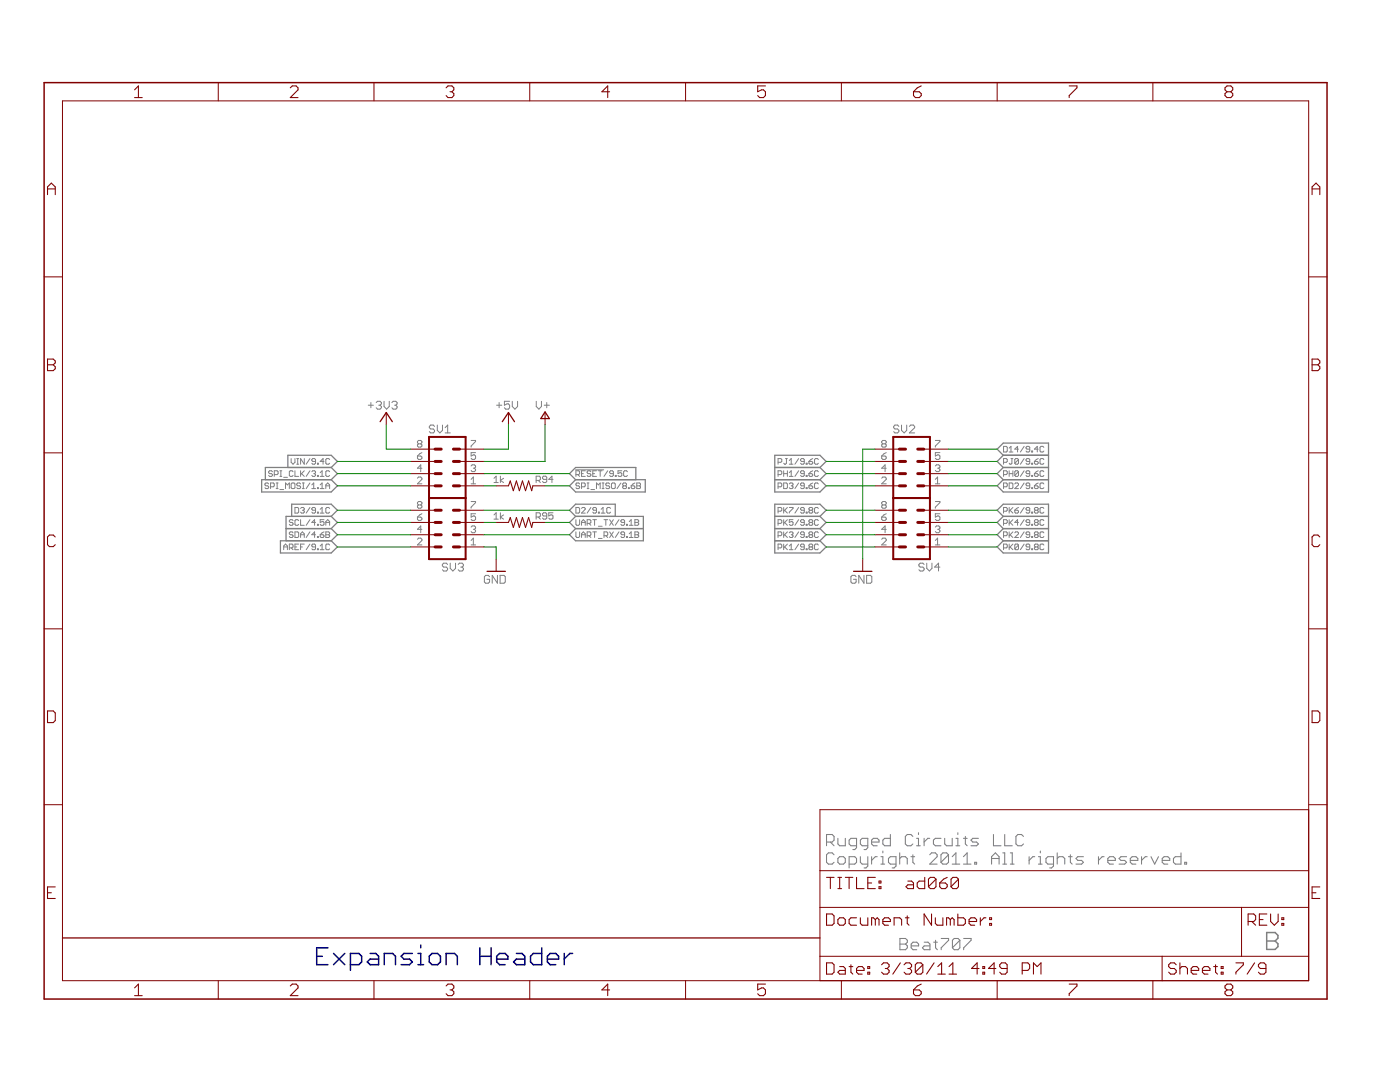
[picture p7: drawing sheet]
<svg xmlns="http://www.w3.org/2000/svg" width="279mm" height="216mm" viewBox="0 0 279 216" stroke-linecap="round" stroke-linejoin="round" font-family="sans-serif">
<g fill="#808080" stroke="#808080" stroke-width=".21">
<path d="M165 166.5v2.3z"/>
<path d="M165 166.5h1.1z"/>
<path d="M166.1 166.5l.4 .4z"/>
<path d="M166.5 166.9v.7z"/>
<path d="M166.5 167.6l-.4 .4z"/>
<path d="M165 168h1.1z"/>
<path d="M165.7 168l.8 .8z"/>
<path d="M167.2 167.3v1.1z"/>
<path d="M167.2 168.4l.4 .4z"/>
<path d="M167.6 168.8h1.1z"/>
<path d="M168.7 167.3v1.5z"/>
<path d="M170.2 169.5h.4z"/>
<path d="M170.9 169.1l-.3 .4z"/>
<path d="M170.9 167.3v1.8z"/>
<path d="M169.8 167.3h1.1z"/>
<path d="M169.8 167.3l-.3 .3z"/>
<path d="M169.5 167.6v.8z"/>
<path d="M169.5 168.4l.3 .4z"/>
<path d="M169.8 168.8h1.1z"/>
<path d="M172.4 169.5h.4z"/>
<path d="M173.2 169.1l-.4 .4z"/>
<path d="M173.2 167.3v1.8z"/>
<path d="M172.1 167.3h1.1z"/>
<path d="M172.1 167.3l-.4 .3z"/>
<path d="M171.7 167.6v.8z"/>
<path d="M171.7 168.4l.4 .4z"/>
<path d="M172.1 168.8h1.1z"/>
<path d="M174.3 168.8h.8z"/>
<path d="M173.9 168.4l.4 .4z"/>
<path d="M173.9 167.6v.8z"/>
<path d="M173.9 167.6l.4-.3z"/>
<path d="M174.3 167.3h.8z"/>
<path d="M175.1 167.3l.3 .3z"/>
<path d="M175.4 167.6v.4z"/>
<path d="M173.9 168h1.5z"/>
<path d="M177.7 166.5v2.3z"/>
<path d="M176.6 168.8h1.1z"/>
<path d="M176.2 168.4l.4 .4z"/>
<path d="M176.2 167.6v.8z"/>
<path d="M176.6 167.3l-.4 .3z"/>
<path d="M176.6 167.3h1.1z"/>
<path d="M181.8 166.5l.4 .4z"/>
<path d="M181.1 166.5h.7z"/>
<path d="M181.1 166.5l-.4 .4z"/>
<path d="M180.7 166.9v1.5z"/>
<path d="M180.7 168.4l.4 .4z"/>
<path d="M181.1 168.8h.7z"/>
<path d="M181.8 168.8l.4-.4z"/>
<path d="M182.9 167.3h.4z"/>
<path d="M183.3 167.3v1.5z"/>
<path d="M182.9 168.8h.8z"/>
<path d="M183.3 166.2v.3z"/>
<path d="M184.4 167.3v1.5z"/>
<path d="M184.4 168l.8-.7z"/>
<path d="M185.2 167.3h.3z"/>
<path d="M186.7 167.3h1.1z"/>
<path d="M186.3 167.6l.4-.3z"/>
<path d="M186.3 167.6v.8z"/>
<path d="M186.3 168.4l.4 .4z"/>
<path d="M186.7 168.8h1.1z"/>
<path d="M188.5 167.3v1.1z"/>
<path d="M188.5 168.4l.4 .4z"/>
<path d="M188.9 168.8h1.1z"/>
<path d="M190 167.3v1.5z"/>
<path d="M190.8 167.3h.4z"/>
<path d="M191.2 167.3v1.5z"/>
<path d="M190.8 168.8h.7z"/>
<path d="M191.2 166.2v.3z"/>
<path d="M192.7 166.9v1.5z"/>
<path d="M192.7 168.4l.3 .4z"/>
<path d="M192.3 167.3h.7z"/>
<path d="M193.8 168.8h1.1z"/>
<path d="M194.9 168.8l.4-.4z"/>
<path d="M194.9 168l.4 .4z"/>
<path d="M194.1 168h.8z"/>
<path d="M193.8 167.6l.3 .4z"/>
<path d="M193.8 167.6l.3-.3z"/>
<path d="M194.1 167.3h1.2z"/>
<path d="M198.3 166.5v2.3z"/>
<path d="M198.3 168.8h1.5z"/>
<path d="M200.5 166.5v2.3z"/>
<path d="M200.5 168.8h1.5z"/>
<path d="M203.9 166.5l.4 .4z"/>
<path d="M203.1 166.5h.8z"/>
<path d="M203.1 166.5l-.3 .4z"/>
<path d="M202.8 166.9v1.5z"/>
<path d="M202.8 168.4l.3 .4z"/>
<path d="M203.1 168.8h.8z"/>
<path d="M203.9 168.8l.4-.4z"/>
<path d="M166.1 170.2l.4 .4z"/>
<path d="M165.3 170.2h.8z"/>
<path d="M165.3 170.2l-.3 .4z"/>
<path d="M165 170.6v1.5z"/>
<path d="M165 172.1l.3 .3z"/>
<path d="M165.3 172.4h.8z"/>
<path d="M166.1 172.4l.4-.3z"/>
<path d="M167.6 172.4h.7z"/>
<path d="M168.3 172.4l.4-.3z"/>
<path d="M168.7 171.3v.8z"/>
<path d="M168.3 170.9l.4 .4z"/>
<path d="M167.6 170.9h.7z"/>
<path d="M167.6 170.9l-.4 .4z"/>
<path d="M167.2 171.3v.8z"/>
<path d="M167.2 172.1l.4 .3z"/>
<path d="M169.5 170.9v2.3z"/>
<path d="M169.5 170.9h1.1z"/>
<path d="M170.6 170.9l.3 .4z"/>
<path d="M170.9 171.3v.8z"/>
<path d="M170.6 172.4l.3-.3z"/>
<path d="M169.5 172.4h1.1z"/>
<path d="M171.7 170.9v1.2z"/>
<path d="M171.7 172.1l.4 .3z"/>
<path d="M172.1 172.4h1.1z"/>
<path d="M173.2 170.9v1.9z"/>
<path d="M173.2 172.8l-.4 .4z"/>
<path d="M172.4 173.2h.4z"/>
<path d="M173.9 170.9v1.5z"/>
<path d="M173.9 171.7l.8-.8z"/>
<path d="M174.7 170.9h.4z"/>
<path d="M175.8 170.9h.4z"/>
<path d="M176.2 170.9v1.5z"/>
<path d="M175.8 172.4h.8z"/>
<path d="M176.2 169.8v.4z"/>
<path d="M178.1 173.2h.3z"/>
<path d="M178.8 172.8l-.4 .4z"/>
<path d="M178.8 170.9v1.9z"/>
<path d="M177.7 170.9h1.1z"/>
<path d="M177.3 171.3l.4-.4z"/>
<path d="M177.3 171.3v.8z"/>
<path d="M177.3 172.1l.4 .3z"/>
<path d="M177.7 172.4h1.1z"/>
<path d="M179.6 170.2v2.2z"/>
<path d="M179.6 171.3l.3-.4z"/>
<path d="M179.9 170.9h.8z"/>
<path d="M180.7 170.9l.4 .4z"/>
<path d="M181.1 171.3v1.1z"/>
<path d="M182.2 170.6v1.5z"/>
<path d="M182.2 172.1l.3 .3z"/>
<path d="M181.8 170.9h.7z"/>
<path d="M185.5 172.4h1.5z"/>
<path d="M185.5 172.4l1.5-1.5z"/>
<path d="M187 170.6v.3z"/>
<path d="M186.7 170.2l.3 .4z"/>
<path d="M185.9 170.2h.8z"/>
<path d="M185.9 170.2l-.4 .4z"/>
<path d="M187.8 170.6v1.5z"/>
<path d="M187.8 170.6l.4-.4z"/>
<path d="M188.2 170.2h.7z"/>
<path d="M188.9 170.2l.4 .4z"/>
<path d="M189.3 170.6v1.5z"/>
<path d="M188.9 172.4l.4-.3z"/>
<path d="M188.2 172.4h.7z"/>
<path d="M187.8 172.1l.4 .3z"/>
<path d="M187.8 172.1l1.5-1.5z"/>
<path d="M190.8 170.2l-.8 .7z"/>
<path d="M190.8 170.2v2.2z"/>
<path d="M190 172.4h1.5z"/>
<path d="M193 170.2l-.7 .7z"/>
<path d="M193 170.2v2.2z"/>
<path d="M192.3 172.4h1.5z"/>
<path d="M194.5 172.1v.3z"/>
<path d="M194.5 172.1h.4z"/>
<path d="M194.9 172.1v.3z"/>
<path d="M194.5 172.4h.4z"/>
<path d="M197.9 170.9v1.5z"/>
<path d="M197.9 170.9l.7-.7z"/>
<path d="M198.6 170.2l.8 .7z"/>
<path d="M199.4 170.9v1.5z"/>
<path d="M197.9 171.3h1.5z"/>
<path d="M200.1 170.2h.4z"/>
<path d="M200.5 170.2v2.2z"/>
<path d="M200.1 172.4h.8z"/>
<path d="M201.6 170.2h.4z"/>
<path d="M202 170.2v2.2z"/>
<path d="M201.6 172.4h.8z"/>
<path d="M205.4 170.9v1.5z"/>
<path d="M205.4 171.7l.7-.8z"/>
<path d="M206.1 170.9h.4z"/>
<path d="M207.2 170.9h.4z"/>
<path d="M207.6 170.9v1.5z"/>
<path d="M207.2 172.4h.8z"/>
<path d="M207.6 169.8v.4z"/>
<path d="M209.5 173.2h.4z"/>
<path d="M210.2 172.8l-.3 .4z"/>
<path d="M210.2 170.9v1.9z"/>
<path d="M209.1 170.9h1.1z"/>
<path d="M208.7 171.3l.4-.4z"/>
<path d="M208.7 171.3v.8z"/>
<path d="M208.7 172.1l.4 .3z"/>
<path d="M209.1 172.4h1.1z"/>
<path d="M211 170.2v2.2z"/>
<path d="M211 171.3l.4-.4z"/>
<path d="M211.4 170.9h.7z"/>
<path d="M212.1 170.9l.4 .4z"/>
<path d="M212.5 171.3v1.1z"/>
<path d="M213.6 170.6v1.5z"/>
<path d="M213.6 172.1l.4 .3z"/>
<path d="M213.2 170.9h.8z"/>
<path d="M214.7 172.4h1.2z"/>
<path d="M215.9 172.4l.3-.3z"/>
<path d="M215.9 171.7l.3 .4z"/>
<path d="M215.1 171.7h.8z"/>
<path d="M214.7 171.3l.4 .4z"/>
<path d="M214.7 171.3l.4-.4z"/>
<path d="M215.1 170.9h1.1z"/>
<path d="M219.2 170.9v1.5z"/>
<path d="M219.2 171.7l.8-.8z"/>
<path d="M220 170.9h.3z"/>
<path d="M221.5 172.4h.7z"/>
<path d="M221.1 172.1l.4 .3z"/>
<path d="M221.1 171.3v.8z"/>
<path d="M221.1 171.3l.4-.4z"/>
<path d="M221.5 170.9h.7z"/>
<path d="M222.2 170.9l.4 .4z"/>
<path d="M222.6 171.3v.4z"/>
<path d="M221.1 171.7h1.5z"/>
<path d="M223.3 172.4h1.2z"/>
<path d="M224.5 172.4l.3-.3z"/>
<path d="M224.5 171.7l.3 .4z"/>
<path d="M223.7 171.7h.8z"/>
<path d="M223.3 171.3l.4 .4z"/>
<path d="M223.3 171.3l.4-.4z"/>
<path d="M223.7 170.9h1.1z"/>
<path d="M226 172.4h.7z"/>
<path d="M225.6 172.1l.4 .3z"/>
<path d="M225.6 171.3v.8z"/>
<path d="M225.6 171.3l.4-.4z"/>
<path d="M226 170.9h.7z"/>
<path d="M226.7 170.9l.4 .4z"/>
<path d="M227.1 171.3v.4z"/>
<path d="M225.6 171.7h1.5z"/>
<path d="M227.8 170.9v1.5z"/>
<path d="M227.8 171.7l.8-.8z"/>
<path d="M228.6 170.9h.3z"/>
<path d="M229.7 170.9l.7 1.5z"/>
<path d="M231.2 170.9l-.8 1.5z"/>
<path d="M232.3 172.4h.8z"/>
<path d="M231.9 172.1l.4 .3z"/>
<path d="M231.9 171.3v.8z"/>
<path d="M231.9 171.3l.4-.4z"/>
<path d="M232.3 170.9h.8z"/>
<path d="M233.1 170.9l.3 .4z"/>
<path d="M233.4 171.3v.4z"/>
<path d="M231.9 171.7h1.5z"/>
<path d="M235.7 170.2v2.2z"/>
<path d="M234.6 172.4h1.1z"/>
<path d="M234.2 172.1l.4 .3z"/>
<path d="M234.2 171.3v.8z"/>
<path d="M234.2 171.3l.4-.4z"/>
<path d="M234.6 170.9h1.1z"/>
<path d="M236.4 172.1v.3z"/>
<path d="M236.4 172.1h.4z"/>
<path d="M236.8 172.1v.3z"/>
<path d="M236.4 172.4h.4z"/>
<path d="M179.6 187.3v2.2z"/>
<path d="M179.6 187.3h1.1z"/>
<path d="M180.7 187.3l.4 .3z"/>
<path d="M181.1 187.6v.4z"/>
<path d="M181.1 188l-.4 .4z"/>
<path d="M180.7 188.4l.4 .3z"/>
<path d="M181.1 188.7v.4z"/>
<path d="M181.1 189.1l-.4 .4z"/>
<path d="M179.6 189.5h1.1z"/>
<path d="M179.6 188.4h1.1z"/>
<path d="M182.2 189.5h.8z"/>
<path d="M181.8 189.1l.4 .4z"/>
<path d="M181.8 188.4v.7z"/>
<path d="M182.2 188l-.4 .4z"/>
<path d="M182.2 188h.8z"/>
<path d="M183 188l.3 .4z"/>
<path d="M183.3 188.4v.3z"/>
<path d="M181.8 188.7h1.5z"/>
<path d="M184.4 188h.8z"/>
<path d="M185.2 188l.4 .4z"/>
<path d="M185.6 188.4v1.1z"/>
<path d="M184.4 189.5h1.2z"/>
<path d="M184.1 189.1l.3 .4z"/>
<path d="M184.4 188.7l-.3 .4z"/>
<path d="M184.4 188.7h1.2z"/>
<path d="M186.7 187.6v1.5z"/>
<path d="M186.7 189.1l.4 .4z"/>
<path d="M186.3 188h.8z"/>
<path d="M187.8 187.3h1.5z"/>
<path d="M189.3 187.3v.3z"/>
<path d="M189.3 187.6l-1.5 1.5z"/>
<path d="M187.8 189.1v.4z"/>
<path d="M190.1 187.6v1.5z"/>
<path d="M190.4 187.3l-.3 .3z"/>
<path d="M190.4 187.3h.8z"/>
<path d="M191.2 187.3l.4 .3z"/>
<path d="M191.6 187.6v1.5z"/>
<path d="M191.6 189.1l-.4 .4z"/>
<path d="M190.4 189.5h.8z"/>
<path d="M190.1 189.1l.3 .4z"/>
<path d="M191.6 187.6l-1.5 1.5z"/>
<path d="M192.3 187.3h1.5z"/>
<path d="M193.8 187.3v.3z"/>
<path d="M193.8 187.6l-1.5 1.5z"/>
<path d="M192.3 189.1v.4z"/>
</g>
<g fill="#808080" stroke="#808080" stroke-width=".3">
<path d="M252.8 186.1v3.3z"/>
<path d="M252.8 186.1h1.7z"/>
<path d="M254.5 186.1l.5 .5z"/>
<path d="M255 186.6v.6z"/>
<path d="M255 187.2l-.5 .6z"/>
<path d="M254.5 187.8l.5 .5z"/>
<path d="M255 188.3v.6z"/>
<path d="M255 188.9l-.5 .5z"/>
<path d="M252.8 189.4h1.7z"/>
<path d="M252.8 187.8h1.7z"/>
</g>
<g fill="#808080" stroke="#808080" stroke-width=".2">
<path d="M97.5 114.8l.2 .3z"/>
<path d="M96.9 114.8h.6z"/>
<path d="M96.9 114.8l-.2 .3z"/>
<path d="M96.7 115.1v1z"/>
<path d="M96.7 116.1l.2 .3z"/>
<path d="M96.9 116.4h.6z"/>
<path d="M97.5 116.4l.2-.3z"/>
<path d="M97.7 115.6v.5z"/>
<path d="M97.2 115.6h.5z"/>
<path d="M98.2 114.8v1.6z"/>
<path d="M98.2 114.8l1.1 1.6z"/>
<path d="M99.3 114.8v1.6z"/>
<path d="M99.8 114.8v1.6z"/>
<path d="M99.8 116.4h.8z"/>
<path d="M100.6 116.4l.2-.3z"/>
<path d="M100.8 115.1v1z"/>
<path d="M100.6 114.8l.2 .3z"/>
<path d="M99.8 114.8h.8z"/>
<path d="M99.1 80.9h1z"/>
<path d="M99.6 80.3v1.1z"/>
<path d="M100.7 80.1h1z"/>
<path d="M100.7 80.1v.8z"/>
<path d="M100.7 80.9l.5-.3z"/>
<path d="M101.2 80.6h.3z"/>
<path d="M101.5 80.6l.2 .3z"/>
<path d="M101.7 80.9v.5z"/>
<path d="M101.7 81.4l-.2 .2z"/>
<path d="M100.9 81.6h.6z"/>
<path d="M100.7 81.4l.2 .2z"/>
<path d="M102.2 80.1v1z"/>
<path d="M102.2 81.1l.6 .5z"/>
<path d="M102.8 81.6l.5-.5z"/>
<path d="M103.3 80.1v1z"/>
<path d="M73.5 80.9h1z"/>
<path d="M74 80.3v1.1z"/>
<path d="M75.1 80.3l.2-.2z"/>
<path d="M75.3 80.1h.5z"/>
<path d="M75.8 80.1l.3 .2z"/>
<path d="M76.1 80.3v.3z"/>
<path d="M75.8 80.9l.3-.3z"/>
<path d="M75.6 80.9h.2z"/>
<path d="M75.8 80.9l.3 .2z"/>
<path d="M76.1 81.1v.3z"/>
<path d="M76.1 81.4l-.3 .2z"/>
<path d="M75.3 81.6h.5z"/>
<path d="M75.1 81.4l.2 .2z"/>
<path d="M76.6 80.1v1z"/>
<path d="M76.6 81.1l.6 .5z"/>
<path d="M77.2 81.6l.5-.5z"/>
<path d="M77.7 80.1v1z"/>
<path d="M78.2 80.3l.3-.2z"/>
<path d="M78.5 80.1h.5z"/>
<path d="M79 80.1l.2 .2z"/>
<path d="M79.2 80.3v.3z"/>
<path d="M79.2 80.6l-.2 .3z"/>
<path d="M78.7 80.9h.3z"/>
<path d="M79 80.9l.2 .2z"/>
<path d="M79.2 81.1v.3z"/>
<path d="M79.2 81.4l-.2 .2z"/>
<path d="M78.5 81.6h.5z"/>
<path d="M78.2 81.4l.3 .2z"/>
<path d="M107 80.1v1z"/>
<path d="M107 81.1l.5 .5z"/>
<path d="M108.1 81.1l-.6 .5z"/>
<path d="M108.1 80.1v1z"/>
<path d="M108.6 80.9h1z"/>
<path d="M109.1 80.3v1.1z"/>
<path d="M98.6 102.7l.4-.4z"/>
<path d="M99 102.3v1.3z"/>
<path d="M98.6 103.6h.8z"/>
<path d="M99.9 102.3v1.3z"/>
<path d="M99.9 103.2l.6 .4z"/>
<path d="M99.9 103.2l.6-.5z"/>
<path d="M170.6 114.8l.3 .3z"/>
<path d="M170.1 114.8h.5z"/>
<path d="M170.1 114.8l-.3 .3z"/>
<path d="M169.8 115.1v1z"/>
<path d="M169.8 116.1l.3 .3z"/>
<path d="M170.1 116.4h.5z"/>
<path d="M170.6 116.4l.3-.3z"/>
<path d="M170.9 115.6v.5z"/>
<path d="M170.3 115.6h.6z"/>
<path d="M171.4 114.8v1.6z"/>
<path d="M171.4 114.8l1 1.6z"/>
<path d="M172.4 114.8v1.6z"/>
<path d="M173 114.8v1.6z"/>
<path d="M173 116.4h.7z"/>
<path d="M173.7 116.4l.3-.3z"/>
<path d="M174 115.1v1z"/>
<path d="M173.7 114.8l.3 .3z"/>
<path d="M173 114.8h.7z"/>
<path d="M98.6 95.4l.4-.4z"/>
<path d="M99 95v1.3z"/>
<path d="M98.6 96.3h.8z"/>
<path d="M99.9 95v1.3z"/>
<path d="M99.9 95.9l.6 .4z"/>
<path d="M99.9 95.9l.6-.5z"/>
<path d="M94.5 95.2l-.5 .5z"/>
<path d="M94.5 95.2v1.3z"/>
<path d="M94 96.5h.9z"/>
<path d="M94.2 92.8l-.2 .2z"/>
<path d="M94.2 92.8h.5z"/>
<path d="M94.7 92.8l.2 .2z"/>
<path d="M94.9 93v.2z"/>
<path d="M94.9 93.2l-.2 .2z"/>
<path d="M94.5 93.4h.2z"/>
<path d="M94.7 93.4l.2 .3z"/>
<path d="M94.9 93.7v.2z"/>
<path d="M94.9 93.9l-.2 .2z"/>
<path d="M94.2 94.1h.5z"/>
<path d="M94 93.9l.2 .2z"/>
<path d="M94 90.3h.9z"/>
<path d="M94 90.3v.7z"/>
<path d="M94 91l.5-.2z"/>
<path d="M94.5 90.8h.2z"/>
<path d="M94.7 90.8l.2 .2z"/>
<path d="M94.9 91v.4z"/>
<path d="M94.9 91.4l-.2 .3z"/>
<path d="M94.2 91.7h.5z"/>
<path d="M94 91.4l.2 .3z"/>
<path d="M83.3 96.5h.9z"/>
<path d="M83.3 96.5l.9-.8z"/>
<path d="M84.2 95.4v.3z"/>
<path d="M84 95.2l.2 .2z"/>
<path d="M83.5 95.2h.5z"/>
<path d="M83.5 95.2l-.2 .2z"/>
<path d="M84 92.8v1.3z"/>
<path d="M84 92.8l-.7 .6z"/>
<path d="M83.3 93.4h.9z"/>
<path d="M83.8 90.6l.4-.3z"/>
<path d="M83.8 90.6l-.5 .4z"/>
<path d="M83.3 91v.4z"/>
<path d="M83.3 91.4l.2 .3z"/>
<path d="M83.5 91.7h.5z"/>
<path d="M84 91.7l.2-.3z"/>
<path d="M84.2 91.2v.2z"/>
<path d="M84 91l.2 .2z"/>
<path d="M83.3 91h.7z"/>
<path d="M94 87.9h.9z"/>
<path d="M94.9 87.9v.2z"/>
<path d="M94.9 88.1l-.9 .9z"/>
<path d="M94 89v.2z"/>
<path d="M86.5 84.8l.2 .3z"/>
<path d="M86 84.8h.5z"/>
<path d="M86 84.8l-.3 .3z"/>
<path d="M85.7 85.1v.2z"/>
<path d="M85.7 85.3l.3 .3z"/>
<path d="M86 85.6h.5z"/>
<path d="M86.5 85.6l.2 .3z"/>
<path d="M86.7 85.9v.2z"/>
<path d="M86.7 86.1l-.2 .3z"/>
<path d="M86 86.4h.5z"/>
<path d="M85.7 86.1l.3 .3z"/>
<path d="M87.3 84.8v1.1z"/>
<path d="M87.3 85.9l.5 .5z"/>
<path d="M87.8 86.4l.5-.5z"/>
<path d="M88.3 84.8v1.1z"/>
<path d="M89.3 84.8l-.5 .5z"/>
<path d="M89.3 84.8v1.6z"/>
<path d="M88.8 86.4h1.1z"/>
<path d="M83.3 88.1l.2-.2z"/>
<path d="M83.5 87.9h.5z"/>
<path d="M84 87.9l.2 .2z"/>
<path d="M84.2 88.1v.2z"/>
<path d="M84 88.6l.2-.3z"/>
<path d="M84 88.6l.2 .2z"/>
<path d="M84.2 88.8v.2z"/>
<path d="M84 89.2l.2-.2z"/>
<path d="M83.5 89.2h.5z"/>
<path d="M83.3 89l.2 .2z"/>
<path d="M83.3 88.8v.2z"/>
<path d="M83.3 88.8l.2-.2z"/>
<path d="M83.3 88.3l.2 .3z"/>
<path d="M83.3 88.1v.2z"/>
<path d="M83.5 88.6h.5z"/>
<path d="M94.5 107.4l-.5 .4z"/>
<path d="M94.5 107.4v1.3z"/>
<path d="M94 108.7h.9z"/>
<path d="M94.2 104.9l-.2 .3z"/>
<path d="M94.2 104.9h.5z"/>
<path d="M94.7 104.9l.2 .3z"/>
<path d="M94.9 105.2v.2z"/>
<path d="M94.9 105.4l-.2 .2z"/>
<path d="M94.5 105.6h.2z"/>
<path d="M94.7 105.6l.2 .3z"/>
<path d="M94.9 105.9v.2z"/>
<path d="M94.9 106.1l-.2 .2z"/>
<path d="M94.2 106.3h.5z"/>
<path d="M94 106.1l.2 .2z"/>
<path d="M94 102.5h.9z"/>
<path d="M94 102.5v.7z"/>
<path d="M94 103.2l.5-.2z"/>
<path d="M94.5 103h.2z"/>
<path d="M94.7 103l.2 .2z"/>
<path d="M94.9 103.2v.4z"/>
<path d="M94.7 103.8l.2-.2z"/>
<path d="M94.2 103.8h.5z"/>
<path d="M94 103.6l.2 .2z"/>
<path d="M83.3 108.7h.9z"/>
<path d="M83.3 108.7l.9-.9z"/>
<path d="M84.2 107.6v.2z"/>
<path d="M84 107.4l.2 .2z"/>
<path d="M83.5 107.4h.5z"/>
<path d="M83.5 107.4l-.2 .2z"/>
<path d="M84 104.9v1.4z"/>
<path d="M84 104.9l-.7 .7z"/>
<path d="M83.3 105.6h.9z"/>
<path d="M83.8 102.7l.4-.2z"/>
<path d="M83.8 102.7l-.5 .5z"/>
<path d="M83.3 103.2v.4z"/>
<path d="M83.3 103.6l.2 .2z"/>
<path d="M83.5 103.8h.5z"/>
<path d="M84 103.8l.2-.2z"/>
<path d="M84.2 103.4v.2z"/>
<path d="M84 103.2l.2 .2z"/>
<path d="M83.3 103.2h.7z"/>
<path d="M94 100.1h.9z"/>
<path d="M94.9 100.1v.2z"/>
<path d="M94.9 100.3l-.9 .9z"/>
<path d="M94 101.2v.2z"/>
<path d="M83.3 100.3l.2-.2z"/>
<path d="M83.5 100.1h.5z"/>
<path d="M84 100.1l.2 .2z"/>
<path d="M84.2 100.3v.2z"/>
<path d="M84.2 100.5l-.2 .3z"/>
<path d="M84 100.8l.2 .2z"/>
<path d="M84.2 101v.2z"/>
<path d="M84 101.4l.2-.2z"/>
<path d="M83.5 101.4h.5z"/>
<path d="M83.3 101.2l.2 .2z"/>
<path d="M83.3 101v.2z"/>
<path d="M83.3 101l.2-.2z"/>
<path d="M83.3 100.5l.2 .3z"/>
<path d="M83.3 100.3v.2z"/>
<path d="M83.5 100.8h.5z"/>
<path d="M89.1 112.4l.2 .2z"/>
<path d="M88.5 112.4h.6z"/>
<path d="M88.5 112.4l-.2 .2z"/>
<path d="M88.3 112.6v.3z"/>
<path d="M88.3 112.9l.2 .3z"/>
<path d="M88.5 113.2h.6z"/>
<path d="M89.1 113.2l.2 .2z"/>
<path d="M89.3 113.4v.3z"/>
<path d="M89.3 113.7l-.2 .2z"/>
<path d="M88.5 113.9h.6z"/>
<path d="M88.3 113.7l.2 .2z"/>
<path d="M89.9 112.4v1z"/>
<path d="M89.9 113.4l.5 .5z"/>
<path d="M90.4 113.9l.5-.5z"/>
<path d="M90.9 112.4v1z"/>
<path d="M91.7 112.4l-.3 .2z"/>
<path d="M91.7 112.4h.5z"/>
<path d="M92.2 112.4l.3 .2z"/>
<path d="M92.5 112.6v.3z"/>
<path d="M92.5 112.9l-.3 .3z"/>
<path d="M91.9 113.2h.3z"/>
<path d="M92.2 113.2l.3 .2z"/>
<path d="M92.5 113.4v.3z"/>
<path d="M92.5 113.7l-.3 .2z"/>
<path d="M91.7 113.9h.5z"/>
<path d="M91.4 113.7l.3 .2z"/>
<path d="M107 102.3v1.3z"/>
<path d="M107 102.3h.6z"/>
<path d="M107.6 102.3l.2 .2z"/>
<path d="M107.8 102.5v.5z"/>
<path d="M107.8 103l-.2 .2z"/>
<path d="M107 103.2h.6z"/>
<path d="M107.4 103.2l.4 .4z"/>
<path d="M108.3 103.4l.2 .2z"/>
<path d="M108.5 103.6h.4z"/>
<path d="M108.9 103.6l.2-.2z"/>
<path d="M109.1 102.5v.9z"/>
<path d="M108.9 102.3l.2 .2z"/>
<path d="M108.5 102.3h.4z"/>
<path d="M108.5 102.3l-.2 .2z"/>
<path d="M108.3 102.5v.2z"/>
<path d="M108.3 102.7l.2 .3z"/>
<path d="M108.5 103h.6z"/>
<path d="M109.5 102.3h.9z"/>
<path d="M109.5 102.3v.7z"/>
<path d="M109.5 103l.4-.3z"/>
<path d="M109.9 102.7h.3z"/>
<path d="M110.2 102.7l.2 .3z"/>
<path d="M110.4 103v.4z"/>
<path d="M110.4 103.4l-.2 .2z"/>
<path d="M109.7 103.6h.5z"/>
<path d="M109.5 103.4l.2 .2z"/>
<path d="M187.1 95.2l-.4 .5z"/>
<path d="M187.1 95.2v1.3z"/>
<path d="M186.7 96.5h.9z"/>
<path d="M186.9 92.8l-.2 .2z"/>
<path d="M186.9 92.8h.4z"/>
<path d="M187.3 92.8l.3 .2z"/>
<path d="M187.6 93v.2z"/>
<path d="M187.6 93.2l-.3 .2z"/>
<path d="M187.1 93.4h.2z"/>
<path d="M187.3 93.4l.3 .3z"/>
<path d="M187.6 93.7v.2z"/>
<path d="M187.6 93.9l-.3 .2z"/>
<path d="M186.9 94.1h.4z"/>
<path d="M186.7 93.9l.2 .2z"/>
<path d="M186.7 90.3h.9z"/>
<path d="M186.7 90.3v.7z"/>
<path d="M186.7 91l.4-.2z"/>
<path d="M187.1 90.8h.2z"/>
<path d="M187.3 90.8l.3 .2z"/>
<path d="M187.6 91v.4z"/>
<path d="M187.6 91.4l-.3 .3z"/>
<path d="M186.9 91.7h.4z"/>
<path d="M186.7 91.4l.2 .3z"/>
<path d="M176 96.5h.9z"/>
<path d="M176 96.5l.9-.8z"/>
<path d="M176.9 95.4v.3z"/>
<path d="M176.6 95.2l.3 .2z"/>
<path d="M176.2 95.2h.4z"/>
<path d="M176.2 95.2l-.2 .2z"/>
<path d="M176.6 92.8v1.3z"/>
<path d="M176.6 92.8l-.6 .6z"/>
<path d="M176 93.4h.9z"/>
<path d="M176.4 90.6l.5-.3z"/>
<path d="M176 91l.4-.4z"/>
<path d="M176 91v.4z"/>
<path d="M176 91.4l.2 .3z"/>
<path d="M176.2 91.7h.4z"/>
<path d="M176.6 91.7l.3-.3z"/>
<path d="M176.9 91.2v.2z"/>
<path d="M176.6 91l.3 .2z"/>
<path d="M176 91h.6z"/>
<path d="M186.7 87.9h.9z"/>
<path d="M187.6 87.9v.2z"/>
<path d="M187.6 88.1l-.9 .9z"/>
<path d="M186.7 89v.2z"/>
<path d="M179.1 84.8l.3 .3z"/>
<path d="M178.6 84.8h.5z"/>
<path d="M178.6 84.8l-.2 .3z"/>
<path d="M178.4 85.1v.2z"/>
<path d="M178.4 85.3l.2 .3z"/>
<path d="M178.6 85.6h.5z"/>
<path d="M179.1 85.6l.3 .3z"/>
<path d="M179.4 85.9v.2z"/>
<path d="M179.4 86.1l-.3 .3z"/>
<path d="M178.6 86.4h.5z"/>
<path d="M178.4 86.1l.2 .3z"/>
<path d="M179.9 84.8v1.1z"/>
<path d="M179.9 85.9l.5 .5z"/>
<path d="M180.4 86.4l.6-.5z"/>
<path d="M181 84.8v1.1z"/>
<path d="M181.5 86.4h1z"/>
<path d="M181.5 86.4l1-1.1z"/>
<path d="M182.5 85.1v.2z"/>
<path d="M182.3 84.8l.2 .3z"/>
<path d="M181.8 84.8h.5z"/>
<path d="M181.8 84.8l-.3 .3z"/>
<path d="M176 88.1l.2-.2z"/>
<path d="M176.2 87.9h.4z"/>
<path d="M176.6 87.9l.3 .2z"/>
<path d="M176.9 88.1v.2z"/>
<path d="M176.9 88.3l-.3 .3z"/>
<path d="M176.6 88.6l.3 .2z"/>
<path d="M176.9 88.8v.2z"/>
<path d="M176.6 89.2l.3-.2z"/>
<path d="M176.2 89.2h.4z"/>
<path d="M176 89l.2 .2z"/>
<path d="M176 88.8v.2z"/>
<path d="M176 88.8l.2-.2z"/>
<path d="M176 88.3l.2 .3z"/>
<path d="M176 88.1v.2z"/>
<path d="M176.2 88.6h.4z"/>
<path d="M187.1 107.4l-.4 .4z"/>
<path d="M187.1 107.4v1.3z"/>
<path d="M186.7 108.7h.9z"/>
<path d="M186.7 105.2l.2-.3z"/>
<path d="M186.9 104.9h.4z"/>
<path d="M187.3 104.9l.3 .3z"/>
<path d="M187.6 105.2v.2z"/>
<path d="M187.6 105.4l-.3 .2z"/>
<path d="M187.1 105.6h.2z"/>
<path d="M187.3 105.6l.3 .3z"/>
<path d="M187.6 105.9v.2z"/>
<path d="M187.6 106.1l-.3 .2z"/>
<path d="M186.9 106.3h.4z"/>
<path d="M186.7 106.1l.2 .2z"/>
<path d="M186.7 102.5h.9z"/>
<path d="M186.7 102.5v.7z"/>
<path d="M186.7 103.2l.4-.2z"/>
<path d="M187.1 103h.2z"/>
<path d="M187.3 103l.3 .2z"/>
<path d="M187.6 103.2v.4z"/>
<path d="M187.3 103.8l.3-.2z"/>
<path d="M186.9 103.8h.4z"/>
<path d="M186.7 103.6l.2 .2z"/>
<path d="M176 108.7h.9z"/>
<path d="M176 108.7l.9-.9z"/>
<path d="M176.9 107.6v.2z"/>
<path d="M176.6 107.4l.3 .2z"/>
<path d="M176.2 107.4h.4z"/>
<path d="M176.2 107.4l-.2 .2z"/>
<path d="M176.6 104.9v1.4z"/>
<path d="M176.6 104.9l-.6 .7z"/>
<path d="M176 105.6h.9z"/>
<path d="M176.4 102.7l.5-.2z"/>
<path d="M176.4 102.7l-.4 .5z"/>
<path d="M176 103.2v.4z"/>
<path d="M176 103.6l.2 .2z"/>
<path d="M176.2 103.8h.4z"/>
<path d="M176.6 103.8l.3-.2z"/>
<path d="M176.9 103.4v.2z"/>
<path d="M176.6 103.2l.3 .2z"/>
<path d="M176 103.2h.6z"/>
<path d="M186.7 100.1h.9z"/>
<path d="M187.6 100.1v.2z"/>
<path d="M187.6 100.3l-.9 .9z"/>
<path d="M186.7 101.2v.2z"/>
<path d="M176 100.3l.2-.2z"/>
<path d="M176.2 100.1h.4z"/>
<path d="M176.6 100.1l.3 .2z"/>
<path d="M176.9 100.3v.2z"/>
<path d="M176.9 100.5l-.3 .3z"/>
<path d="M176.6 100.8l.3 .2z"/>
<path d="M176.9 101v.2z"/>
<path d="M176.6 101.4l.3-.2z"/>
<path d="M176.2 101.4h.4z"/>
<path d="M176 101.2l.2 .2z"/>
<path d="M176 101v.2z"/>
<path d="M176 101l.2-.2z"/>
<path d="M176 100.5l.2 .3z"/>
<path d="M176 100.3v.2z"/>
<path d="M176.2 100.8h.4z"/>
<path d="M184.2 112.4l.2 .2z"/>
<path d="M183.6 112.4h.6z"/>
<path d="M183.6 112.4l-.2 .2z"/>
<path d="M183.4 112.6v.3z"/>
<path d="M183.4 112.9l.2 .3z"/>
<path d="M183.6 113.2h.6z"/>
<path d="M184.2 113.2l.2 .2z"/>
<path d="M184.4 113.4v.3z"/>
<path d="M184.4 113.7l-.2 .2z"/>
<path d="M183.6 113.9h.6z"/>
<path d="M183.4 113.7l.2 .2z"/>
<path d="M185 112.4v1z"/>
<path d="M185 113.4l.5 .5z"/>
<path d="M186 113.4l-.5 .5z"/>
<path d="M186 112.4v1z"/>
<path d="M187.3 112.4v1.5z"/>
<path d="M187.3 112.4l-.8 .8z"/>
<path d="M186.5 113.2h1.1z"/>
<path d="M107 95v1.3z"/>
<path d="M107 95h.6z"/>
<path d="M107.6 95l.2 .2z"/>
<path d="M107.8 95.2v.5z"/>
<path d="M107.8 95.7l-.2 .2z"/>
<path d="M107 95.9h.6z"/>
<path d="M107.4 95.9l.4 .4z"/>
<path d="M108.3 96.1l.2 .2z"/>
<path d="M108.5 96.3h.4z"/>
<path d="M108.9 96.3l.2-.2z"/>
<path d="M109.1 95.2v.9z"/>
<path d="M108.9 95l.2 .2z"/>
<path d="M108.5 95h.4z"/>
<path d="M108.5 95l-.2 .2z"/>
<path d="M108.3 95.2v.2z"/>
<path d="M108.3 95.4l.2 .3z"/>
<path d="M108.5 95.7h.6z"/>
<path d="M110.2 95v1.3z"/>
<path d="M110.2 95l-.7 .7z"/>
<path d="M109.5 95.7h.9z"/>
<path d="M58.3 103.7l.2 .2z"/>
<path d="M57.9 103.7h.4z"/>
<path d="M57.9 103.7l-.2 .2z"/>
<path d="M57.7 103.9v.2z"/>
<path d="M57.7 104.1l.2 .1z"/>
<path d="M57.9 104.2h.4z"/>
<path d="M58.3 104.2l.2 .2z"/>
<path d="M58.5 104.4v.2z"/>
<path d="M58.5 104.6l-.2 .2z"/>
<path d="M57.9 104.8h.4z"/>
<path d="M57.7 104.6l.2 .2z"/>
<path d="M59.4 103.7l.2 .2z"/>
<path d="M59.1 103.7h.3z"/>
<path d="M59.1 103.7l-.2 .2z"/>
<path d="M58.9 103.9v.7z"/>
<path d="M58.9 104.6l.2 .2z"/>
<path d="M59.1 104.8h.3z"/>
<path d="M59.4 104.8l.2-.2z"/>
<path d="M60 103.7v1.1z"/>
<path d="M60 104.8h.7z"/>
<path d="M61.8 103.7l-.7 1.1z"/>
<path d="M62.8 103.7v1.1z"/>
<path d="M62.8 103.7l-.6 .5z"/>
<path d="M62.2 104.2h.8z"/>
<path d="M63.4 104.6v.2z"/>
<path d="M63.4 104.6h.1z"/>
<path d="M63.5 104.6v.2z"/>
<path d="M63.4 104.8h.1z"/>
<path d="M63.9 103.7h.8z"/>
<path d="M63.9 103.7v.5z"/>
<path d="M63.9 104.2l.4-.1z"/>
<path d="M64.3 104.1h.2z"/>
<path d="M64.5 104.1l.2 .1z"/>
<path d="M64.7 104.2v.4z"/>
<path d="M64.7 104.6l-.2 .2z"/>
<path d="M64.1 104.8h.4z"/>
<path d="M63.9 104.6l.2 .2z"/>
<path d="M65 104.1v.7z"/>
<path d="M65 104.1l.4-.4z"/>
<path d="M65.4 103.7l.4 .4z"/>
<path d="M65.8 104.1v.7z"/>
<path d="M65 104.2h.8z"/>
<path d="M58.3 106.1l.2 .2z"/>
<path d="M57.9 106.1h.4z"/>
<path d="M57.9 106.1l-.2 .2z"/>
<path d="M57.7 106.3v.2z"/>
<path d="M57.7 106.5l.2 .2z"/>
<path d="M57.9 106.7h.4z"/>
<path d="M58.3 106.7l.2 .2z"/>
<path d="M58.5 106.9v.2z"/>
<path d="M58.5 107.1l-.2 .2z"/>
<path d="M57.9 107.3h.4z"/>
<path d="M57.7 107.1l.2 .2z"/>
<path d="M58.9 106.1v1.2z"/>
<path d="M58.9 107.3h.5z"/>
<path d="M59.4 107.3l.2-.2z"/>
<path d="M59.6 106.3v.8z"/>
<path d="M59.4 106.1l.2 .2z"/>
<path d="M58.9 106.1h.5z"/>
<path d="M60 106.5v.8z"/>
<path d="M60.3 106.1l-.3 .4z"/>
<path d="M60.3 106.1l.4 .4z"/>
<path d="M60.7 106.5v.8z"/>
<path d="M60 106.7h.7z"/>
<path d="M61.8 106.1l-.7 1.2z"/>
<path d="M62.8 106.1v1.2z"/>
<path d="M62.8 106.1l-.6 .6z"/>
<path d="M62.2 106.7h.8z"/>
<path d="M63.4 107.1v.2z"/>
<path d="M63.4 107.1h.1z"/>
<path d="M63.5 107.1v.2z"/>
<path d="M63.4 107.3h.1z"/>
<path d="M64.3 106.3l.4-.2z"/>
<path d="M64.3 106.3l-.4 .4z"/>
<path d="M63.9 106.7v.4z"/>
<path d="M63.9 107.1l.2 .2z"/>
<path d="M64.1 107.3h.4z"/>
<path d="M64.7 107.1l-.2 .2z"/>
<path d="M64.7 106.9v.2z"/>
<path d="M64.5 106.7l.2 .2z"/>
<path d="M63.9 106.7h.6z"/>
<path d="M65 106.1v1.2z"/>
<path d="M65 106.1h.6z"/>
<path d="M65.6 106.1l.2 .2z"/>
<path d="M65.8 106.3v.2z"/>
<path d="M65.6 106.7l.2-.2z"/>
<path d="M65.6 106.7l.2 .2z"/>
<path d="M65.8 106.9v.2z"/>
<path d="M65.8 107.1l-.2 .2z"/>
<path d="M65 107.3h.6z"/>
<path d="M65 106.7h.6z"/>
<path d="M200.3 89.1v1.1z"/>
<path d="M200.3 90.2h.5z"/>
<path d="M200.8 90.2l.2-.2z"/>
<path d="M201 89.3v.7z"/>
<path d="M200.8 89.1l.2 .2z"/>
<path d="M200.3 89.1h.5z"/>
<path d="M201.4 89.4l.4-.3z"/>
<path d="M201.8 89.1v1.1z"/>
<path d="M201.4 90.2h.7z"/>
<path d="M203.1 89.1v1.1z"/>
<path d="M203.1 89.1l-.6 .5z"/>
<path d="M202.5 89.6h.8z"/>
<path d="M204.4 89.1l-.8 1.1z"/>
<path d="M204.8 90l.2 .2z"/>
<path d="M205 90.2h.3z"/>
<path d="M205.3 90.2l.2-.2z"/>
<path d="M205.5 89.3v.7z"/>
<path d="M205.3 89.1l.2 .2z"/>
<path d="M205 89.1h.3z"/>
<path d="M205 89.1l-.2 .2z"/>
<path d="M204.8 89.3v.1z"/>
<path d="M204.8 89.4l.2 .2z"/>
<path d="M205 89.6h.5z"/>
<path d="M205.9 90v.2z"/>
<path d="M205.9 90h.2z"/>
<path d="M206.1 90v.2z"/>
<path d="M205.9 90.2h.2z"/>
<path d="M207 89.1v1.1z"/>
<path d="M206.4 89.6l.6-.5z"/>
<path d="M206.4 89.6h.8z"/>
<path d="M208.1 89.1l.2 .2z"/>
<path d="M207.8 89.1h.3z"/>
<path d="M207.8 89.1l-.2 .2z"/>
<path d="M207.6 89.3v.7z"/>
<path d="M207.6 90l.2 .2z"/>
<path d="M207.8 90.2h.3z"/>
<path d="M208.1 90.2l.2-.2z"/>
<path d="M114.9 103.7v.9z"/>
<path d="M114.9 104.6l.2 .2z"/>
<path d="M115.1 104.8h.4z"/>
<path d="M115.5 104.8l.2-.2z"/>
<path d="M115.7 103.7v.9z"/>
<path d="M116.1 104.1v.7z"/>
<path d="M116.4 103.7l-.3 .4z"/>
<path d="M116.4 103.7l.4 .4z"/>
<path d="M116.8 104.1v.7z"/>
<path d="M116.1 104.2h.7z"/>
<path d="M117.2 103.7v1.1z"/>
<path d="M117.2 103.7h.5z"/>
<path d="M117.7 103.7l.2 .2z"/>
<path d="M117.9 103.9v.3z"/>
<path d="M117.9 104.2l-.2 .2z"/>
<path d="M117.2 104.4h.5z"/>
<path d="M117.5 104.4l.4 .4z"/>
<path d="M118.7 103.7v1.1z"/>
<path d="M118.3 103.7h.7z"/>
<path d="M119.4 105h.8z"/>
<path d="M120.9 103.7v1.1z"/>
<path d="M120.5 103.7h.8z"/>
<path d="M121.7 103.7l.7 1.1z"/>
<path d="M122.4 103.7l-.7 1.1z"/>
<path d="M123.5 103.7l-.7 1.1z"/>
<path d="M123.9 104.6l.2 .2z"/>
<path d="M124.1 104.8h.4z"/>
<path d="M124.5 104.8l.2-.2z"/>
<path d="M124.7 103.9v.7z"/>
<path d="M124.5 103.7l.2 .2z"/>
<path d="M124.1 103.7h.4z"/>
<path d="M124.1 103.7l-.2 .2z"/>
<path d="M123.9 103.9v.2z"/>
<path d="M123.9 104.1l.2 .1z"/>
<path d="M124.1 104.2h.6z"/>
<path d="M125 104.6v.2z"/>
<path d="M125 104.6h.2z"/>
<path d="M125.2 104.6v.2z"/>
<path d="M125 104.8h.2z"/>
<path d="M125.6 104.1l.4-.4z"/>
<path d="M126 103.7v1.1z"/>
<path d="M125.6 104.8h.7z"/>
<path d="M126.7 103.7v1.1z"/>
<path d="M126.7 103.7h.6z"/>
<path d="M127.3 103.7l.2 .2z"/>
<path d="M127.5 103.9v.2z"/>
<path d="M127.3 104.2l.2-.1z"/>
<path d="M127.3 104.2l.2 .2z"/>
<path d="M127.5 104.4v.2z"/>
<path d="M127.5 104.6l-.2 .2z"/>
<path d="M126.7 104.8h.6z"/>
<path d="M126.7 104.2h.6z"/>
<path d="M114.9 106.1v1z"/>
<path d="M114.9 107.1l.2 .2z"/>
<path d="M115.1 107.3h.4z"/>
<path d="M115.7 107.1l-.2 .2z"/>
<path d="M115.7 106.1v1z"/>
<path d="M116.1 106.5v.8z"/>
<path d="M116.4 106.1l-.3 .4z"/>
<path d="M116.4 106.1l.4 .4z"/>
<path d="M116.8 106.5v.8z"/>
<path d="M116.1 106.7h.7z"/>
<path d="M117.2 106.1v1.2z"/>
<path d="M117.2 106.1h.5z"/>
<path d="M117.7 106.1l.2 .2z"/>
<path d="M117.9 106.3v.4z"/>
<path d="M117.9 106.7l-.2 .2z"/>
<path d="M117.2 106.9h.5z"/>
<path d="M117.5 106.9l.4 .4z"/>
<path d="M118.7 106.1v1.2z"/>
<path d="M118.3 106.1h.7z"/>
<path d="M119.4 107.4h.8z"/>
<path d="M120.5 106.1v1.2z"/>
<path d="M120.5 106.1h.6z"/>
<path d="M121.1 106.1l.2 .2z"/>
<path d="M121.3 106.3v.4z"/>
<path d="M121.3 106.7l-.2 .2z"/>
<path d="M120.5 106.9h.6z"/>
<path d="M120.9 106.9l.4 .4z"/>
<path d="M121.7 106.1l.7 1.2z"/>
<path d="M122.4 106.1l-.7 1.2z"/>
<path d="M123.5 106.1l-.7 1.2z"/>
<path d="M123.9 107.1l.2 .2z"/>
<path d="M124.1 107.3h.4z"/>
<path d="M124.7 107.1l-.2 .2z"/>
<path d="M124.7 106.3v.8z"/>
<path d="M124.5 106.1l.2 .2z"/>
<path d="M124.1 106.1h.4z"/>
<path d="M124.1 106.1l-.2 .2z"/>
<path d="M123.9 106.3v.2z"/>
<path d="M123.9 106.5l.2 .2z"/>
<path d="M124.1 106.7h.6z"/>
<path d="M125 107.1v.2z"/>
<path d="M125 107.1h.2z"/>
<path d="M125.2 107.1v.2z"/>
<path d="M125 107.3h.2z"/>
<path d="M125.6 106.5l.4-.4z"/>
<path d="M126 106.1v1.2z"/>
<path d="M125.6 107.3h.7z"/>
<path d="M126.7 106.1v1.2z"/>
<path d="M126.7 106.1h.6z"/>
<path d="M127.3 106.1l.2 .2z"/>
<path d="M127.5 106.3v.2z"/>
<path d="M127.5 106.5l-.2 .2z"/>
<path d="M127.3 106.7l.2 .2z"/>
<path d="M127.5 106.9v.2z"/>
<path d="M127.5 107.1l-.2 .2z"/>
<path d="M126.7 107.3h.6z"/>
<path d="M126.7 106.7h.6z"/>
<path d="M58.9 101.3v1.1z"/>
<path d="M58.9 102.4h.5z"/>
<path d="M59.4 102.4l.2-.2z"/>
<path d="M59.6 101.5v.7z"/>
<path d="M59.4 101.3l.2 .2z"/>
<path d="M58.9 101.3h.5z"/>
<path d="M60.2 101.3l-.2 .2z"/>
<path d="M60.2 101.3h.3z"/>
<path d="M60.5 101.3l.2 .2z"/>
<path d="M60.7 101.5v.1z"/>
<path d="M60.7 101.6l-.2 .2z"/>
<path d="M60.3 101.8h.2z"/>
<path d="M60.5 101.8l.2 .2z"/>
<path d="M60.7 102v.2z"/>
<path d="M60.7 102.2l-.2 .2z"/>
<path d="M60.2 102.4h.3z"/>
<path d="M60 102.2l.2 .2z"/>
<path d="M61.8 101.3l-.7 1.1z"/>
<path d="M62.2 102.2l.2 .2z"/>
<path d="M62.4 102.4h.4z"/>
<path d="M62.8 102.4l.2-.2z"/>
<path d="M63 101.5v.7z"/>
<path d="M62.8 101.3l.2 .2z"/>
<path d="M62.4 101.3h.4z"/>
<path d="M62.4 101.3l-.2 .2z"/>
<path d="M62.2 101.5v.1z"/>
<path d="M62.2 101.6l.2 .2z"/>
<path d="M62.4 101.8h.6z"/>
<path d="M63.4 102.2v.2z"/>
<path d="M63.4 102.2h.1z"/>
<path d="M63.5 102.2v.2z"/>
<path d="M63.4 102.4h.1z"/>
<path d="M63.9 101.6l.4-.3z"/>
<path d="M64.3 101.3v1.1z"/>
<path d="M63.9 102.4h.8z"/>
<path d="M65.6 101.3l.2 .2z"/>
<path d="M65.2 101.3h.4z"/>
<path d="M65.2 101.3l-.2 .2z"/>
<path d="M65 101.5v.7z"/>
<path d="M65 102.2l.2 .2z"/>
<path d="M65.2 102.4h.4z"/>
<path d="M65.6 102.4l.2-.2z"/>
<path d="M114.9 101.3v1.1z"/>
<path d="M114.9 102.4h.6z"/>
<path d="M115.5 102.4l.2-.2z"/>
<path d="M115.7 101.5v.7z"/>
<path d="M115.5 101.3l.2 .2z"/>
<path d="M114.9 101.3h.6z"/>
<path d="M116.1 102.4h.7z"/>
<path d="M116.8 101.6l-.7 .8z"/>
<path d="M116.8 101.5v.1z"/>
<path d="M116.6 101.3l.2 .2z"/>
<path d="M116.2 101.3h.4z"/>
<path d="M116.2 101.3l-.1 .2z"/>
<path d="M117.9 101.3l-.7 1.1z"/>
<path d="M118.3 102.2l.2 .2z"/>
<path d="M118.5 102.4h.4z"/>
<path d="M119 102.2l-.1 .2z"/>
<path d="M119 101.5v.7z"/>
<path d="M118.9 101.3l.1 .2z"/>
<path d="M118.5 101.3h.4z"/>
<path d="M118.5 101.3l-.2 .2z"/>
<path d="M118.3 101.5v.1z"/>
<path d="M118.3 101.6l.2 .2z"/>
<path d="M118.5 101.8h.5z"/>
<path d="M119.4 102.2v.2z"/>
<path d="M119.4 102.2h.2z"/>
<path d="M119.6 102.2v.2z"/>
<path d="M119.4 102.4h.2z"/>
<path d="M120 101.6l.4-.3z"/>
<path d="M120.4 101.3v1.1z"/>
<path d="M120 102.4h.7z"/>
<path d="M121.7 101.3l.2 .2z"/>
<path d="M121.3 101.3h.4z"/>
<path d="M121.3 101.3l-.2 .2z"/>
<path d="M121.1 101.5v.7z"/>
<path d="M121.1 102.2l.2 .2z"/>
<path d="M121.3 102.4h.4z"/>
<path d="M121.7 102.4l.2-.2z"/>
<path d="M58.1 91.5v.7z"/>
<path d="M58.1 92.2l.4 .4z"/>
<path d="M58.5 92.6l.4-.4z"/>
<path d="M58.9 91.5v.7z"/>
<path d="M59.2 92.6h.4z"/>
<path d="M59.4 91.5v1.1z"/>
<path d="M59.2 91.5h.4z"/>
<path d="M60 91.5v1.1z"/>
<path d="M60 91.5l.7 1.1z"/>
<path d="M60.7 91.5v1.1z"/>
<path d="M61.8 91.5l-.7 1.1z"/>
<path d="M62.2 92.4l.2 .2z"/>
<path d="M62.4 92.6h.4z"/>
<path d="M63 92.4l-.2 .2z"/>
<path d="M63 91.7v.7z"/>
<path d="M62.8 91.5l.2 .2z"/>
<path d="M62.4 91.5h.4z"/>
<path d="M62.4 91.5l-.2 .2z"/>
<path d="M62.2 91.7v.2z"/>
<path d="M62.2 91.9l.2 .2z"/>
<path d="M62.4 92.1h.6z"/>
<path d="M63.4 92.4v.2z"/>
<path d="M63.4 92.4h.1z"/>
<path d="M63.5 92.4v.2z"/>
<path d="M63.4 92.6h.1z"/>
<path d="M64.5 91.5v1.1z"/>
<path d="M64.5 91.5l-.6 .6z"/>
<path d="M63.9 92.1h.8z"/>
<path d="M65.6 91.5l.2 .2z"/>
<path d="M65.2 91.5h.4z"/>
<path d="M65.2 91.5l-.2 .2z"/>
<path d="M65 91.7v.7z"/>
<path d="M65 92.4l.2 .2z"/>
<path d="M65.2 92.6h.4z"/>
<path d="M65.6 92.6l.2-.2z"/>
<path d="M114.9 93.7h5.6z"/>
<path d="M114.9 93.9v1.2z"/>
<path d="M114.9 93.9h.6z"/>
<path d="M115.5 93.9l.2 .2z"/>
<path d="M115.7 94.1v.4z"/>
<path d="M115.7 94.5l-.2 .2z"/>
<path d="M114.9 94.7h.6z"/>
<path d="M115.3 94.7l.4 .4z"/>
<path d="M116.1 93.9h.7z"/>
<path d="M116.1 93.9v1.2z"/>
<path d="M116.1 95.1h.7z"/>
<path d="M116.1 94.5h.3z"/>
<path d="M117.7 93.9l.2 .2z"/>
<path d="M117.3 93.9h.4z"/>
<path d="M117.3 93.9l-.1 .2z"/>
<path d="M117.2 94.1v.2z"/>
<path d="M117.2 94.3l.1 .2z"/>
<path d="M117.3 94.5h.4z"/>
<path d="M117.7 94.5l.2 .2z"/>
<path d="M117.9 94.7v.2z"/>
<path d="M117.9 94.9l-.2 .2z"/>
<path d="M117.3 95.1h.4z"/>
<path d="M117.2 94.9l.1 .2z"/>
<path d="M118.3 93.9h.7z"/>
<path d="M118.3 93.9v1.2z"/>
<path d="M118.3 95.1h.7z"/>
<path d="M118.3 94.5h.4z"/>
<path d="M119.8 93.9v1.2z"/>
<path d="M119.4 93.9h.8z"/>
<path d="M121.3 93.9l-.8 1.2z"/>
<path d="M121.7 94.9l.2 .2z"/>
<path d="M121.9 95.1h.3z"/>
<path d="M122.2 95.1l.2-.2z"/>
<path d="M122.4 94.1v.8z"/>
<path d="M122.2 93.9l.2 .2z"/>
<path d="M121.9 93.9h.3z"/>
<path d="M121.9 93.9l-.2 .2z"/>
<path d="M121.7 94.1v.2z"/>
<path d="M121.7 94.3l.2 .2z"/>
<path d="M121.9 94.5h.5z"/>
<path d="M122.8 94.9v.2z"/>
<path d="M122.8 94.9h.2z"/>
<path d="M123 94.9v.2z"/>
<path d="M122.8 95.1h.2z"/>
<path d="M123.3 93.9h.8z"/>
<path d="M123.3 93.9v.6z"/>
<path d="M123.3 94.5l.4-.2z"/>
<path d="M123.7 94.3h.2z"/>
<path d="M123.9 94.3l.2 .2z"/>
<path d="M124.1 94.5v.4z"/>
<path d="M124.1 94.9l-.2 .2z"/>
<path d="M123.5 95.1h.4z"/>
<path d="M123.3 94.9l.2 .2z"/>
<path d="M125 93.9l.2 .2z"/>
<path d="M124.7 93.9h.3z"/>
<path d="M124.7 93.9l-.2 .2z"/>
<path d="M124.5 94.1v.8z"/>
<path d="M124.5 94.9l.2 .2z"/>
<path d="M124.7 95.1h.3z"/>
<path d="M125 95.1l.2-.2z"/>
<path d="M155.3 91.5v1.1z"/>
<path d="M155.3 91.5h.5z"/>
<path d="M155.8 91.5l.2 .2z"/>
<path d="M156 91.7v.4z"/>
<path d="M155.8 92.2l.2-.1z"/>
<path d="M155.3 92.2h.5z"/>
<path d="M156.4 92.4l.2 .2z"/>
<path d="M156.6 92.6h.2z"/>
<path d="M156.8 92.6l.2-.2z"/>
<path d="M157 91.5v.9z"/>
<path d="M156.8 91.5h.3z"/>
<path d="M157.5 91.9l.4-.4z"/>
<path d="M157.9 91.5v1.1z"/>
<path d="M157.5 92.6h.8z"/>
<path d="M159.4 91.5l-.8 1.1z"/>
<path d="M159.8 92.4l.2 .2z"/>
<path d="M160 92.6h.3z"/>
<path d="M160.5 92.4l-.2 .2z"/>
<path d="M160.5 91.7v.7z"/>
<path d="M160.3 91.5l.2 .2z"/>
<path d="M160 91.5h.3z"/>
<path d="M160 91.5l-.2 .2z"/>
<path d="M159.8 91.7v.2z"/>
<path d="M159.8 91.9l.2 .2z"/>
<path d="M160 92.1h.5z"/>
<path d="M160.9 92.4v.2z"/>
<path d="M160.9 92.4h.2z"/>
<path d="M161.1 92.4v.2z"/>
<path d="M160.9 92.6h.2z"/>
<path d="M161.8 91.7l.4-.2z"/>
<path d="M161.8 91.7l-.4 .4z"/>
<path d="M161.4 92.1v.3z"/>
<path d="M161.4 92.4l.2 .2z"/>
<path d="M161.6 92.6h.4z"/>
<path d="M162.2 92.4l-.2 .2z"/>
<path d="M162.2 92.2v.2z"/>
<path d="M162 92.1l.2 .1z"/>
<path d="M161.4 92.1h.6z"/>
<path d="M163.1 91.5l.2 .2z"/>
<path d="M162.8 91.5h.3z"/>
<path d="M162.8 91.5l-.2 .2z"/>
<path d="M162.6 91.7v.7z"/>
<path d="M162.6 92.4l.2 .2z"/>
<path d="M162.8 92.6h.3z"/>
<path d="M163.1 92.6l.2-.2z"/>
<path d="M200.3 91.5v1.1z"/>
<path d="M200.3 91.5h.5z"/>
<path d="M200.8 91.5l.2 .2z"/>
<path d="M201 91.7v.4z"/>
<path d="M200.8 92.2l.2-.1z"/>
<path d="M200.3 92.2h.5z"/>
<path d="M201.4 92.4l.2 .2z"/>
<path d="M201.6 92.6h.2z"/>
<path d="M201.8 92.6l.2-.2z"/>
<path d="M202 91.5v.9z"/>
<path d="M201.8 91.5h.3z"/>
<path d="M202.5 91.7v.7z"/>
<path d="M202.7 91.5l-.2 .2z"/>
<path d="M202.7 91.5h.4z"/>
<path d="M203.1 91.5l.2 .2z"/>
<path d="M203.3 91.7v.7z"/>
<path d="M203.3 92.4l-.2 .2z"/>
<path d="M202.7 92.6h.4z"/>
<path d="M202.5 92.4l.2 .2z"/>
<path d="M202.5 92.4l.8-.7z"/>
<path d="M204.4 91.5l-.8 1.1z"/>
<path d="M204.8 92.4l.2 .2z"/>
<path d="M205 92.6h.3z"/>
<path d="M205.3 92.6l.2-.2z"/>
<path d="M205.5 91.7v.7z"/>
<path d="M205.3 91.5l.2 .2z"/>
<path d="M205 91.5h.3z"/>
<path d="M205 91.5l-.2 .2z"/>
<path d="M204.8 91.7v.2z"/>
<path d="M204.8 91.9l.2 .2z"/>
<path d="M205 92.1h.5z"/>
<path d="M205.9 92.4v.2z"/>
<path d="M205.9 92.4h.2z"/>
<path d="M206.1 92.4v.2z"/>
<path d="M205.9 92.6h.2z"/>
<path d="M206.8 91.7l.4-.2z"/>
<path d="M206.8 91.7l-.4 .4z"/>
<path d="M206.4 92.1v.3z"/>
<path d="M206.4 92.4l.2 .2z"/>
<path d="M206.6 92.6h.4z"/>
<path d="M207 92.6l.2-.2z"/>
<path d="M207.2 92.2v.2z"/>
<path d="M207 92.1l.2 .1z"/>
<path d="M206.4 92.1h.6z"/>
<path d="M208.1 91.5l.2 .2z"/>
<path d="M207.8 91.5h.3z"/>
<path d="M207.8 91.5l-.2 .2z"/>
<path d="M207.6 91.7v.7z"/>
<path d="M207.6 92.4l.2 .2z"/>
<path d="M207.8 92.6h.3z"/>
<path d="M208.1 92.6l.2-.2z"/>
<path d="M200.3 93.9v1.2z"/>
<path d="M200.3 93.9h.5z"/>
<path d="M200.8 93.9l.2 .2z"/>
<path d="M201 94.1v.4z"/>
<path d="M201 94.5l-.2 .2z"/>
<path d="M200.3 94.7h.5z"/>
<path d="M201.4 93.9v1.2z"/>
<path d="M201.4 94.5h.7z"/>
<path d="M202.1 93.9v1.2z"/>
<path d="M202.5 94.1v.8z"/>
<path d="M202.7 93.9l-.2 .2z"/>
<path d="M202.7 93.9h.4z"/>
<path d="M203.1 93.9l.2 .2z"/>
<path d="M203.3 94.1v.8z"/>
<path d="M203.3 94.9l-.2 .2z"/>
<path d="M202.7 95.1h.4z"/>
<path d="M202.5 94.9l.2 .2z"/>
<path d="M202.5 94.9l.8-.8z"/>
<path d="M204.4 93.9l-.8 1.2z"/>
<path d="M204.8 94.9l.2 .2z"/>
<path d="M205 95.1h.3z"/>
<path d="M205.3 95.1l.2-.2z"/>
<path d="M205.5 94.1v.8z"/>
<path d="M205.3 93.9l.2 .2z"/>
<path d="M205 93.9h.3z"/>
<path d="M205 93.9l-.2 .2z"/>
<path d="M204.8 94.1v.2z"/>
<path d="M204.8 94.3l.2 .2z"/>
<path d="M205 94.5h.5z"/>
<path d="M205.9 94.9v.2z"/>
<path d="M205.9 94.9h.2z"/>
<path d="M206.1 94.9v.2z"/>
<path d="M205.9 95.1h.2z"/>
<path d="M206.8 94.1l.4-.2z"/>
<path d="M206.8 94.1l-.4 .4z"/>
<path d="M206.4 94.5v.4z"/>
<path d="M206.4 94.9l.2 .2z"/>
<path d="M206.6 95.1h.4z"/>
<path d="M207 95.1l.2-.2z"/>
<path d="M207.2 94.7v.2z"/>
<path d="M207 94.5l.2 .2z"/>
<path d="M206.4 94.5h.6z"/>
<path d="M208.1 93.9l.2 .2z"/>
<path d="M207.8 93.9h.3z"/>
<path d="M207.8 93.9l-.2 .2z"/>
<path d="M207.6 94.1v.8z"/>
<path d="M207.6 94.9l.2 .2z"/>
<path d="M207.8 95.1h.3z"/>
<path d="M208.1 95.1l.2-.2z"/>
<path d="M200.3 96.4v1.1z"/>
<path d="M200.3 96.4h.5z"/>
<path d="M200.8 96.4l.2 .2z"/>
<path d="M201 96.6v.3z"/>
<path d="M201 96.9l-.2 .2z"/>
<path d="M200.3 97.1h.5z"/>
<path d="M201.4 96.4v1.1z"/>
<path d="M201.4 97.5h.6z"/>
<path d="M202 97.5l.1-.2z"/>
<path d="M202.1 96.6v.7z"/>
<path d="M202 96.4l.1 .2z"/>
<path d="M201.4 96.4h.6z"/>
<path d="M202.5 97.5h.8z"/>
<path d="M202.5 97.5l.8-.7z"/>
<path d="M203.3 96.6v.2z"/>
<path d="M203.1 96.4l.2 .2z"/>
<path d="M202.7 96.4h.4z"/>
<path d="M202.7 96.4l-.2 .2z"/>
<path d="M204.4 96.4l-.8 1.1z"/>
<path d="M204.8 97.3l.2 .2z"/>
<path d="M205 97.5h.3z"/>
<path d="M205.3 97.5l.2-.2z"/>
<path d="M205.5 96.6v.7z"/>
<path d="M205.3 96.4l.2 .2z"/>
<path d="M205 96.4h.3z"/>
<path d="M205 96.4l-.2 .2z"/>
<path d="M204.8 96.6v.2z"/>
<path d="M204.8 96.8l.2 .1z"/>
<path d="M205 96.9h.5z"/>
<path d="M205.9 97.3v.2z"/>
<path d="M205.9 97.3h.2z"/>
<path d="M206.1 97.3v.2z"/>
<path d="M205.9 97.5h.2z"/>
<path d="M206.8 96.6l.4-.2z"/>
<path d="M206.8 96.6l-.4 .3z"/>
<path d="M206.4 96.9v.4z"/>
<path d="M206.4 97.3l.2 .2z"/>
<path d="M206.6 97.5h.4z"/>
<path d="M207 97.5l.2-.2z"/>
<path d="M207.2 97.1v.2z"/>
<path d="M207 96.9l.2 .2z"/>
<path d="M206.4 96.9h.6z"/>
<path d="M208.1 96.4l.2 .2z"/>
<path d="M207.8 96.4h.3z"/>
<path d="M207.8 96.4l-.2 .2z"/>
<path d="M207.6 96.6v.7z"/>
<path d="M207.6 97.3l.2 .2z"/>
<path d="M207.8 97.5h.3z"/>
<path d="M208.1 97.5l.2-.2z"/>
<path d="M200.3 108.6v1.1z"/>
<path d="M200.3 108.6h.5z"/>
<path d="M200.8 108.6l.2 .2z"/>
<path d="M201 108.8v.3z"/>
<path d="M201 109.1l-.2 .2z"/>
<path d="M200.3 109.3h.5z"/>
<path d="M201.4 108.6v1.1z"/>
<path d="M202.1 108.6l-.7 .7z"/>
<path d="M201.6 109.1l.5 .6z"/>
<path d="M202.5 108.8v.7z"/>
<path d="M202.7 108.6l-.2 .2z"/>
<path d="M202.7 108.6h.4z"/>
<path d="M203.1 108.6l.2 .2z"/>
<path d="M203.3 108.8v.7z"/>
<path d="M203.1 109.7l.2-.2z"/>
<path d="M202.7 109.7h.4z"/>
<path d="M202.5 109.5l.2 .2z"/>
<path d="M203.3 108.8l-.8 .7z"/>
<path d="M204.4 108.6l-.8 1.1z"/>
<path d="M204.8 109.5l.2 .2z"/>
<path d="M205 109.7h.3z"/>
<path d="M205.3 109.7l.2-.2z"/>
<path d="M205.5 108.8v.7z"/>
<path d="M205.3 108.6l.2 .2z"/>
<path d="M205 108.6h.3z"/>
<path d="M205 108.6l-.2 .2z"/>
<path d="M204.8 108.8v.1z"/>
<path d="M204.8 108.9l.2 .2z"/>
<path d="M205 109.1h.5z"/>
<path d="M205.9 109.5v.2z"/>
<path d="M205.9 109.5h.2z"/>
<path d="M206.1 109.5v.2z"/>
<path d="M205.9 109.7h.2z"/>
<path d="M206.6 108.6l-.2 .2z"/>
<path d="M206.6 108.6h.4z"/>
<path d="M207 108.6l.2 .2z"/>
<path d="M207.2 108.8v.1z"/>
<path d="M207.2 108.9l-.2 .2z"/>
<path d="M207 109.1l.2 .2z"/>
<path d="M207.2 109.3v.2z"/>
<path d="M207 109.7l.2-.2z"/>
<path d="M206.6 109.7h.4z"/>
<path d="M206.4 109.5l.2 .2z"/>
<path d="M206.4 109.3v.2z"/>
<path d="M206.4 109.3l.2-.2z"/>
<path d="M206.4 108.9l.2 .2z"/>
<path d="M206.4 108.8v.1z"/>
<path d="M206.6 109.1h.4z"/>
<path d="M208.1 108.6l.2 .2z"/>
<path d="M207.8 108.6h.3z"/>
<path d="M207.8 108.6l-.2 .2z"/>
<path d="M207.6 108.8v.7z"/>
<path d="M207.6 109.5l.2 .2z"/>
<path d="M207.8 109.7h.3z"/>
<path d="M208.1 109.7l.2-.2z"/>
<path d="M155.3 93.9v1.2z"/>
<path d="M155.3 93.9h.5z"/>
<path d="M155.8 93.9l.2 .2z"/>
<path d="M156 94.1v.4z"/>
<path d="M156 94.5l-.2 .2z"/>
<path d="M155.3 94.7h.5z"/>
<path d="M156.4 93.9v1.2z"/>
<path d="M156.4 94.5h.7z"/>
<path d="M157.1 93.9v1.2z"/>
<path d="M157.5 94.3l.4-.4z"/>
<path d="M157.9 93.9v1.2z"/>
<path d="M157.5 95.1h.8z"/>
<path d="M159.4 93.9l-.8 1.2z"/>
<path d="M159.8 94.9l.2 .2z"/>
<path d="M160 95.1h.3z"/>
<path d="M160.3 95.1l.2-.2z"/>
<path d="M160.5 94.1v.8z"/>
<path d="M160.3 93.9l.2 .2z"/>
<path d="M160 93.9h.3z"/>
<path d="M160 93.9l-.2 .2z"/>
<path d="M159.8 94.1v.2z"/>
<path d="M159.8 94.3l.2 .2z"/>
<path d="M160 94.5h.5z"/>
<path d="M160.9 94.9v.2z"/>
<path d="M160.9 94.9h.2z"/>
<path d="M161.1 94.9v.2z"/>
<path d="M160.9 95.1h.2z"/>
<path d="M161.8 94.1l.4-.2z"/>
<path d="M161.8 94.1l-.4 .4z"/>
<path d="M161.4 94.5v.4z"/>
<path d="M161.4 94.9l.2 .2z"/>
<path d="M161.6 95.1h.4z"/>
<path d="M162 95.1l.2-.2z"/>
<path d="M162.2 94.7v.2z"/>
<path d="M162 94.5l.2 .2z"/>
<path d="M161.4 94.5h.6z"/>
<path d="M163.1 93.9l.2 .2z"/>
<path d="M162.8 93.9h.3z"/>
<path d="M162.8 93.9l-.2 .2z"/>
<path d="M162.6 94.1v.8z"/>
<path d="M162.6 94.9l.2 .2z"/>
<path d="M162.8 95.1h.3z"/>
<path d="M163.1 95.1l.2-.2z"/>
<path d="M155.3 96.4v1.1z"/>
<path d="M155.3 96.4h.5z"/>
<path d="M155.8 96.4l.2 .2z"/>
<path d="M156 96.6v.3z"/>
<path d="M155.8 97.1l.2-.2z"/>
<path d="M155.3 97.1h.5z"/>
<path d="M156.4 96.4v1.1z"/>
<path d="M156.4 97.5h.6z"/>
<path d="M157 97.5l.1-.2z"/>
<path d="M157.1 96.6v.7z"/>
<path d="M157 96.4l.1 .2z"/>
<path d="M156.4 96.4h.6z"/>
<path d="M157.5 96.6l.2-.2z"/>
<path d="M157.7 96.4h.4z"/>
<path d="M158.1 96.4l.2 .2z"/>
<path d="M158.3 96.6v.2z"/>
<path d="M158.3 96.8l-.2 .1z"/>
<path d="M157.9 96.9h.2z"/>
<path d="M158.1 96.9l.2 .2z"/>
<path d="M158.3 97.1v.2z"/>
<path d="M158.1 97.5l.2-.2z"/>
<path d="M157.7 97.5h.4z"/>
<path d="M157.5 97.3l.2 .2z"/>
<path d="M159.4 96.4l-.8 1.1z"/>
<path d="M159.8 97.3l.2 .2z"/>
<path d="M160 97.5h.3z"/>
<path d="M160.3 97.5l.2-.2z"/>
<path d="M160.5 96.6v.7z"/>
<path d="M160.3 96.4l.2 .2z"/>
<path d="M160 96.4h.3z"/>
<path d="M160 96.4l-.2 .2z"/>
<path d="M159.8 96.6v.2z"/>
<path d="M159.8 96.8l.2 .1z"/>
<path d="M160 96.9h.5z"/>
<path d="M160.9 97.3v.2z"/>
<path d="M160.9 97.3h.2z"/>
<path d="M161.1 97.3v.2z"/>
<path d="M160.9 97.5h.2z"/>
<path d="M161.8 96.6l.4-.2z"/>
<path d="M161.8 96.6l-.4 .3z"/>
<path d="M161.4 96.9v.4z"/>
<path d="M161.4 97.3l.2 .2z"/>
<path d="M161.6 97.5h.4z"/>
<path d="M162 97.5l.2-.2z"/>
<path d="M162.2 97.1v.2z"/>
<path d="M162 96.9l.2 .2z"/>
<path d="M161.4 96.9h.6z"/>
<path d="M163.1 96.4l.2 .2z"/>
<path d="M162.8 96.4h.3z"/>
<path d="M162.8 96.4l-.2 .2z"/>
<path d="M162.6 96.6v.7z"/>
<path d="M162.6 97.3l.2 .2z"/>
<path d="M162.8 97.5h.3z"/>
<path d="M163.1 97.5l.2-.2z"/>
<path d="M155.3 108.6v1.1z"/>
<path d="M155.3 108.6h.5z"/>
<path d="M155.8 108.6l.2 .2z"/>
<path d="M156 108.8v.3z"/>
<path d="M156 109.1l-.2 .2z"/>
<path d="M155.3 109.3h.5z"/>
<path d="M156.4 108.6v1.1z"/>
<path d="M157.1 108.6l-.7 .7z"/>
<path d="M156.6 109.1l.5 .6z"/>
<path d="M157.5 108.9l.4-.3z"/>
<path d="M157.9 108.6v1.1z"/>
<path d="M157.5 109.7h.8z"/>
<path d="M159.4 108.6l-.8 1.1z"/>
<path d="M159.8 109.5l.2 .2z"/>
<path d="M160 109.7h.3z"/>
<path d="M160.3 109.7l.2-.2z"/>
<path d="M160.5 108.8v.7z"/>
<path d="M160.3 108.6l.2 .2z"/>
<path d="M160 108.6h.3z"/>
<path d="M160 108.6l-.2 .2z"/>
<path d="M159.8 108.8v.1z"/>
<path d="M159.8 108.9l.2 .2z"/>
<path d="M160 109.1h.5z"/>
<path d="M160.9 109.5v.2z"/>
<path d="M160.9 109.5h.2z"/>
<path d="M161.1 109.5v.2z"/>
<path d="M160.9 109.7h.2z"/>
<path d="M161.4 108.8l.2-.2z"/>
<path d="M161.6 108.6h.4z"/>
<path d="M162 108.6l.2 .2z"/>
<path d="M162.2 108.8v.1z"/>
<path d="M162.2 108.9l-.2 .2z"/>
<path d="M162 109.1l.2 .2z"/>
<path d="M162.2 109.3v.2z"/>
<path d="M162 109.7l.2-.2z"/>
<path d="M161.6 109.7h.4z"/>
<path d="M161.4 109.5l.2 .2z"/>
<path d="M161.4 109.3v.2z"/>
<path d="M161.4 109.3l.2-.2z"/>
<path d="M161.4 108.9l.2 .2z"/>
<path d="M161.4 108.8v.1z"/>
<path d="M161.6 109.1h.4z"/>
<path d="M163.1 108.6l.2 .2z"/>
<path d="M162.8 108.6h.3z"/>
<path d="M162.8 108.6l-.2 .2z"/>
<path d="M162.6 108.8v.7z"/>
<path d="M162.6 109.5l.2 .2z"/>
<path d="M162.8 109.7h.3z"/>
<path d="M163.1 109.7l.2-.2z"/>
<path d="M56.6 108.9v.8z"/>
<path d="M57 108.6l-.4 .3z"/>
<path d="M57 108.6l.4 .3z"/>
<path d="M57.4 108.9v.8z"/>
<path d="M56.6 109.1h.8z"/>
<path d="M57.7 108.6v1.1z"/>
<path d="M57.7 108.6h.6z"/>
<path d="M58.3 108.6l.2 .2z"/>
<path d="M58.5 108.8v.3z"/>
<path d="M58.5 109.1l-.2 .2z"/>
<path d="M57.7 109.3h.6z"/>
<path d="M58.1 109.3l.4 .4z"/>
<path d="M58.9 108.6h.7z"/>
<path d="M58.9 108.6v1.1z"/>
<path d="M58.9 109.7h.7z"/>
<path d="M58.9 109.1h.3z"/>
<path d="M60 108.6v1.1z"/>
<path d="M60 108.6h.7z"/>
<path d="M60 109.1h.3z"/>
<path d="M61.8 108.6l-.7 1.1z"/>
<path d="M62.2 109.5l.2 .2z"/>
<path d="M62.4 109.7h.4z"/>
<path d="M62.8 109.7l.2-.2z"/>
<path d="M63 108.8v.7z"/>
<path d="M62.8 108.6l.2 .2z"/>
<path d="M62.4 108.6h.4z"/>
<path d="M62.4 108.6l-.2 .2z"/>
<path d="M62.2 108.8v.1z"/>
<path d="M62.2 108.9l.2 .2z"/>
<path d="M62.4 109.1h.6z"/>
<path d="M63.4 109.5v.2z"/>
<path d="M63.4 109.5h.1z"/>
<path d="M63.5 109.5v.2z"/>
<path d="M63.4 109.7h.1z"/>
<path d="M63.9 108.9l.4-.3z"/>
<path d="M64.3 108.6v1.1z"/>
<path d="M63.9 109.7h.8z"/>
<path d="M65.6 108.6l.2 .2z"/>
<path d="M65.2 108.6h.4z"/>
<path d="M65.2 108.6l-.2 .2z"/>
<path d="M65 108.8v.7z"/>
<path d="M65 109.5l.2 .2z"/>
<path d="M65.2 109.7h.4z"/>
<path d="M65.6 109.7l.2-.2z"/>
<path d="M200.3 101.3v1.1z"/>
<path d="M200.3 101.3h.5z"/>
<path d="M200.8 101.3l.2 .2z"/>
<path d="M201 101.5v.3z"/>
<path d="M201 101.8l-.2 .2z"/>
<path d="M200.3 102h.5z"/>
<path d="M201.4 101.3v1.1z"/>
<path d="M201.4 102l.7-.7z"/>
<path d="M201.6 101.8l.5 .6z"/>
<path d="M202.9 101.5l.4-.2z"/>
<path d="M202.9 101.5l-.4 .3z"/>
<path d="M202.5 101.8v.4z"/>
<path d="M202.5 102.2l.2 .2z"/>
<path d="M202.7 102.4h.4z"/>
<path d="M203.1 102.4l.2-.2z"/>
<path d="M203.3 102v.2z"/>
<path d="M203.1 101.8l.2 .2z"/>
<path d="M202.5 101.8h.6z"/>
<path d="M204.4 101.3l-.8 1.1z"/>
<path d="M204.8 102.2l.2 .2z"/>
<path d="M205 102.4h.3z"/>
<path d="M205.3 102.4l.2-.2z"/>
<path d="M205.5 101.5v.7z"/>
<path d="M205.3 101.3l.2 .2z"/>
<path d="M205 101.3h.3z"/>
<path d="M205 101.3l-.2 .2z"/>
<path d="M204.8 101.5v.1z"/>
<path d="M204.8 101.6l.2 .2z"/>
<path d="M205 101.8h.5z"/>
<path d="M205.9 102.2v.2z"/>
<path d="M205.9 102.2h.2z"/>
<path d="M206.1 102.2v.2z"/>
<path d="M205.9 102.4h.2z"/>
<path d="M206.6 101.3l-.2 .2z"/>
<path d="M206.6 101.3h.4z"/>
<path d="M207 101.3l.2 .2z"/>
<path d="M207.2 101.5v.1z"/>
<path d="M207.2 101.6l-.2 .2z"/>
<path d="M207 101.8l.2 .2z"/>
<path d="M207.2 102v.2z"/>
<path d="M207.2 102.2l-.2 .2z"/>
<path d="M206.6 102.4h.4z"/>
<path d="M206.4 102.2l.2 .2z"/>
<path d="M206.4 102v.2z"/>
<path d="M206.4 102l.2-.2z"/>
<path d="M206.4 101.6l.2 .2z"/>
<path d="M206.4 101.5v.1z"/>
<path d="M206.6 101.8h.4z"/>
<path d="M208.1 101.3l.2 .2z"/>
<path d="M207.8 101.3h.3z"/>
<path d="M207.8 101.3l-.2 .2z"/>
<path d="M207.6 101.5v.7z"/>
<path d="M207.6 102.2l.2 .2z"/>
<path d="M207.8 102.4h.3z"/>
<path d="M208.1 102.4l.2-.2z"/>
<path d="M200.3 103.7v1.1z"/>
<path d="M200.3 103.7h.5z"/>
<path d="M200.8 103.7l.2 .2z"/>
<path d="M201 103.9v.3z"/>
<path d="M201 104.2l-.2 .2z"/>
<path d="M200.3 104.4h.5z"/>
<path d="M201.4 103.7v1.1z"/>
<path d="M201.4 104.4l.7-.7z"/>
<path d="M201.6 104.2l.5 .6z"/>
<path d="M203.1 103.7v1.1z"/>
<path d="M203.1 103.7l-.6 .5z"/>
<path d="M202.5 104.2h.8z"/>
<path d="M204.4 103.7l-.8 1.1z"/>
<path d="M204.8 104.6l.2 .2z"/>
<path d="M205 104.8h.3z"/>
<path d="M205.3 104.8l.2-.2z"/>
<path d="M205.5 103.9v.7z"/>
<path d="M205.3 103.7l.2 .2z"/>
<path d="M205 103.7h.3z"/>
<path d="M205 103.7l-.2 .2z"/>
<path d="M204.8 103.9v.2z"/>
<path d="M204.8 104.1l.2 .1z"/>
<path d="M205 104.2h.5z"/>
<path d="M205.9 104.6v.2z"/>
<path d="M205.9 104.6h.2z"/>
<path d="M206.1 104.6v.2z"/>
<path d="M205.9 104.8h.2z"/>
<path d="M206.4 103.9l.2-.2z"/>
<path d="M206.6 103.7h.4z"/>
<path d="M207 103.7l.2 .2z"/>
<path d="M207.2 103.9v.2z"/>
<path d="M207 104.2l.2-.1z"/>
<path d="M207 104.2l.2 .2z"/>
<path d="M207.2 104.4v.2z"/>
<path d="M207.2 104.6l-.2 .2z"/>
<path d="M206.6 104.8h.4z"/>
<path d="M206.4 104.6l.2 .2z"/>
<path d="M206.4 104.4v.2z"/>
<path d="M206.4 104.4l.2-.2z"/>
<path d="M206.4 104.1l.2 .1z"/>
<path d="M206.4 103.9v.2z"/>
<path d="M206.6 104.2h.4z"/>
<path d="M208.1 103.7l.2 .2z"/>
<path d="M207.8 103.7h.3z"/>
<path d="M207.8 103.7l-.2 .2z"/>
<path d="M207.6 103.9v.7z"/>
<path d="M207.6 104.6l.2 .2z"/>
<path d="M207.8 104.8h.3z"/>
<path d="M208.1 104.8l.2-.2z"/>
<path d="M200.3 106.1v1.2z"/>
<path d="M200.3 106.1h.5z"/>
<path d="M200.8 106.1l.2 .2z"/>
<path d="M201 106.3v.4z"/>
<path d="M201 106.7l-.2 .2z"/>
<path d="M200.3 106.9h.5z"/>
<path d="M201.4 106.1v1.2z"/>
<path d="M202.1 106.1l-.7 .8z"/>
<path d="M201.6 106.7l.5 .6z"/>
<path d="M202.5 107.3h.8z"/>
<path d="M202.5 107.3l.8-.8z"/>
<path d="M203.3 106.3v.2z"/>
<path d="M203.1 106.1l.2 .2z"/>
<path d="M202.7 106.1h.4z"/>
<path d="M202.7 106.1l-.2 .2z"/>
<path d="M204.4 106.1l-.8 1.2z"/>
<path d="M204.8 107.1l.2 .2z"/>
<path d="M205 107.3h.3z"/>
<path d="M205.3 107.3l.2-.2z"/>
<path d="M205.5 106.3v.8z"/>
<path d="M205.3 106.1l.2 .2z"/>
<path d="M205 106.1h.3z"/>
<path d="M205 106.1l-.2 .2z"/>
<path d="M204.8 106.3v.2z"/>
<path d="M204.8 106.5l.2 .2z"/>
<path d="M205 106.7h.5z"/>
<path d="M205.9 107.1v.2z"/>
<path d="M205.9 107.1h.2z"/>
<path d="M206.1 107.1v.2z"/>
<path d="M205.9 107.3h.2z"/>
<path d="M206.4 106.3l.2-.2z"/>
<path d="M206.6 106.1h.4z"/>
<path d="M207 106.1l.2 .2z"/>
<path d="M207.2 106.3v.2z"/>
<path d="M207.2 106.5l-.2 .2z"/>
<path d="M207 106.7l.2 .2z"/>
<path d="M207.2 106.9v.2z"/>
<path d="M207.2 107.1l-.2 .2z"/>
<path d="M206.6 107.3h.4z"/>
<path d="M206.4 107.1l.2 .2z"/>
<path d="M206.4 106.9v.2z"/>
<path d="M206.4 106.9l.2-.2z"/>
<path d="M206.4 106.5l.2 .2z"/>
<path d="M206.4 106.3v.2z"/>
<path d="M206.6 106.7h.4z"/>
<path d="M208.1 106.1l.2 .2z"/>
<path d="M207.8 106.1h.3z"/>
<path d="M207.8 106.1l-.2 .2z"/>
<path d="M207.6 106.3v.8z"/>
<path d="M207.6 107.1l.2 .2z"/>
<path d="M207.8 107.3h.3z"/>
<path d="M208.1 107.3l.2-.2z"/>
<path d="M155.3 101.3v1.1z"/>
<path d="M155.3 101.3h.5z"/>
<path d="M155.8 101.3l.2 .2z"/>
<path d="M156 101.5v.3z"/>
<path d="M156 101.8l-.2 .2z"/>
<path d="M155.3 102h.5z"/>
<path d="M156.4 101.3v1.1z"/>
<path d="M156.4 102l.7-.7z"/>
<path d="M156.6 101.8l.5 .6z"/>
<path d="M157.5 101.3h.8z"/>
<path d="M158.3 101.3v.2z"/>
<path d="M158.3 101.5l-.8 .7z"/>
<path d="M157.5 102.2v.2z"/>
<path d="M159.4 101.3l-.8 1.1z"/>
<path d="M159.8 102.2l.2 .2z"/>
<path d="M160 102.4h.3z"/>
<path d="M160.3 102.4l.2-.2z"/>
<path d="M160.5 101.5v.7z"/>
<path d="M160.3 101.3l.2 .2z"/>
<path d="M160 101.3h.3z"/>
<path d="M160 101.3l-.2 .2z"/>
<path d="M159.8 101.5v.1z"/>
<path d="M159.8 101.6l.2 .2z"/>
<path d="M160 101.8h.5z"/>
<path d="M160.9 102.2v.2z"/>
<path d="M160.9 102.2h.2z"/>
<path d="M161.1 102.2v.2z"/>
<path d="M160.9 102.4h.2z"/>
<path d="M161.4 101.5l.2-.2z"/>
<path d="M161.6 101.3h.4z"/>
<path d="M162 101.3l.2 .2z"/>
<path d="M162.2 101.5v.1z"/>
<path d="M162.2 101.6l-.2 .2z"/>
<path d="M162 101.8l.2 .2z"/>
<path d="M162.2 102v.2z"/>
<path d="M162.2 102.2l-.2 .2z"/>
<path d="M161.6 102.4h.4z"/>
<path d="M161.4 102.2l.2 .2z"/>
<path d="M161.4 102v.2z"/>
<path d="M161.4 102l.2-.2z"/>
<path d="M161.4 101.6l.2 .2z"/>
<path d="M161.4 101.5v.1z"/>
<path d="M161.6 101.8h.4z"/>
<path d="M163.1 101.3l.2 .2z"/>
<path d="M162.8 101.3h.3z"/>
<path d="M162.8 101.3l-.2 .2z"/>
<path d="M162.6 101.5v.7z"/>
<path d="M162.6 102.2l.2 .2z"/>
<path d="M162.8 102.4h.3z"/>
<path d="M163.1 102.4l.2-.2z"/>
<path d="M155.3 103.7v1.1z"/>
<path d="M155.3 103.7h.5z"/>
<path d="M155.8 103.7l.2 .2z"/>
<path d="M156 103.9v.3z"/>
<path d="M155.8 104.4l.2-.2z"/>
<path d="M155.3 104.4h.5z"/>
<path d="M156.4 103.7v1.1z"/>
<path d="M156.4 104.4l.7-.7z"/>
<path d="M156.6 104.2l.5 .6z"/>
<path d="M157.5 103.7h.8z"/>
<path d="M157.5 103.7v.5z"/>
<path d="M157.5 104.2l.4-.1z"/>
<path d="M157.9 104.1h.2z"/>
<path d="M158.1 104.1l.2 .1z"/>
<path d="M158.3 104.2v.4z"/>
<path d="M158.3 104.6l-.2 .2z"/>
<path d="M157.7 104.8h.4z"/>
<path d="M157.5 104.6l.2 .2z"/>
<path d="M159.4 103.7l-.8 1.1z"/>
<path d="M159.8 104.6l.2 .2z"/>
<path d="M160 104.8h.3z"/>
<path d="M160.3 104.8l.2-.2z"/>
<path d="M160.5 103.9v.7z"/>
<path d="M160.3 103.7l.2 .2z"/>
<path d="M160 103.7h.3z"/>
<path d="M160 103.7l-.2 .2z"/>
<path d="M159.8 103.9v.2z"/>
<path d="M159.8 104.1l.2 .1z"/>
<path d="M160 104.2h.5z"/>
<path d="M160.9 104.6v.2z"/>
<path d="M160.9 104.6h.2z"/>
<path d="M161.1 104.6v.2z"/>
<path d="M160.9 104.8h.2z"/>
<path d="M161.4 103.9l.2-.2z"/>
<path d="M161.6 103.7h.4z"/>
<path d="M162 103.7l.2 .2z"/>
<path d="M162.2 103.9v.2z"/>
<path d="M162 104.2l.2-.1z"/>
<path d="M162 104.2l.2 .2z"/>
<path d="M162.2 104.4v.2z"/>
<path d="M162.2 104.6l-.2 .2z"/>
<path d="M161.6 104.8h.4z"/>
<path d="M161.4 104.6l.2 .2z"/>
<path d="M161.4 104.4v.2z"/>
<path d="M161.4 104.4l.2-.2z"/>
<path d="M161.4 104.1l.2 .1z"/>
<path d="M161.4 103.9v.2z"/>
<path d="M161.6 104.2h.4z"/>
<path d="M163.1 103.7l.2 .2z"/>
<path d="M162.8 103.7h.3z"/>
<path d="M162.8 103.7l-.2 .2z"/>
<path d="M162.6 103.9v.7z"/>
<path d="M162.6 104.6l.2 .2z"/>
<path d="M162.8 104.8h.3z"/>
<path d="M163.1 104.8l.2-.2z"/>
<path d="M155.3 106.1v1.2z"/>
<path d="M155.3 106.1h.5z"/>
<path d="M155.8 106.1l.2 .2z"/>
<path d="M156 106.3v.4z"/>
<path d="M155.8 106.9l.2-.2z"/>
<path d="M155.3 106.9h.5z"/>
<path d="M156.4 106.1v1.2z"/>
<path d="M157.1 106.1l-.7 .8z"/>
<path d="M156.6 106.7l.5 .6z"/>
<path d="M157.5 106.3l.2-.2z"/>
<path d="M157.7 106.1h.4z"/>
<path d="M158.1 106.1l.2 .2z"/>
<path d="M158.3 106.3v.2z"/>
<path d="M158.1 106.7l.2-.2z"/>
<path d="M157.9 106.7h.2z"/>
<path d="M158.1 106.7l.2 .2z"/>
<path d="M158.3 106.9v.2z"/>
<path d="M158.3 107.1l-.2 .2z"/>
<path d="M157.7 107.3h.4z"/>
<path d="M157.5 107.1l.2 .2z"/>
<path d="M159.4 106.1l-.8 1.2z"/>
<path d="M159.8 107.1l.2 .2z"/>
<path d="M160 107.3h.3z"/>
<path d="M160.3 107.3l.2-.2z"/>
<path d="M160.5 106.3v.8z"/>
<path d="M160.3 106.1l.2 .2z"/>
<path d="M160 106.1h.3z"/>
<path d="M160 106.1l-.2 .2z"/>
<path d="M159.8 106.3v.2z"/>
<path d="M159.8 106.5l.2 .2z"/>
<path d="M160 106.7h.5z"/>
<path d="M160.9 107.1v.2z"/>
<path d="M160.9 107.1h.2z"/>
<path d="M161.1 107.1v.2z"/>
<path d="M160.9 107.3h.2z"/>
<path d="M161.4 106.3l.2-.2z"/>
<path d="M161.6 106.1h.4z"/>
<path d="M162 106.1l.2 .2z"/>
<path d="M162.2 106.3v.2z"/>
<path d="M162.2 106.5l-.2 .2z"/>
<path d="M162 106.7l.2 .2z"/>
<path d="M162.2 106.9v.2z"/>
<path d="M162.2 107.1l-.2 .2z"/>
<path d="M161.6 107.3h.4z"/>
<path d="M161.4 107.1l.2 .2z"/>
<path d="M161.4 106.9v.2z"/>
<path d="M161.4 106.9l.2-.2z"/>
<path d="M161.4 106.5l.2 .2z"/>
<path d="M161.4 106.3v.2z"/>
<path d="M161.6 106.7h.4z"/>
<path d="M163.1 106.1l.2 .2z"/>
<path d="M162.8 106.1h.3z"/>
<path d="M162.8 106.1l-.2 .2z"/>
<path d="M162.6 106.3v.8z"/>
<path d="M162.6 107.1l.2 .2z"/>
<path d="M162.8 107.3h.3z"/>
<path d="M163.1 107.3l.2-.2z"/>
<path d="M115.5 96.4l.2 .2z"/>
<path d="M115.1 96.4h.4z"/>
<path d="M115.1 96.4l-.2 .2z"/>
<path d="M114.9 96.6v.2z"/>
<path d="M114.9 96.8l.2 .1z"/>
<path d="M115.1 96.9h.4z"/>
<path d="M115.5 96.9l.2 .2z"/>
<path d="M115.7 97.1v.2z"/>
<path d="M115.5 97.5l.2-.2z"/>
<path d="M115.1 97.5h.4z"/>
<path d="M114.9 97.3l.2 .2z"/>
<path d="M116.1 96.4v1.1z"/>
<path d="M116.1 96.4h.5z"/>
<path d="M116.6 96.4l.2 .2z"/>
<path d="M116.8 96.6v.3z"/>
<path d="M116.8 96.9l-.2 .2z"/>
<path d="M116.1 97.1h.5z"/>
<path d="M117.2 97.5h.3z"/>
<path d="M117.3 96.4v1.1z"/>
<path d="M117.2 96.4h.3z"/>
<path d="M117.9 97.7h.8z"/>
<path d="M119 96.4v1.1z"/>
<path d="M119 96.4l.4 .4z"/>
<path d="M119.8 96.4l-.4 .4z"/>
<path d="M119.8 96.4v1.1z"/>
<path d="M120.2 97.5h.3z"/>
<path d="M120.4 96.4v1.1z"/>
<path d="M120.2 96.4h.3z"/>
<path d="M121.5 96.4l.2 .2z"/>
<path d="M121.1 96.4h.4z"/>
<path d="M121.1 96.4l-.2 .2z"/>
<path d="M120.9 96.6v.2z"/>
<path d="M120.9 96.8l.2 .1z"/>
<path d="M121.1 96.9h.4z"/>
<path d="M121.5 96.9l.2 .2z"/>
<path d="M121.7 97.1v.2z"/>
<path d="M121.5 97.5l.2-.2z"/>
<path d="M121.1 97.5h.4z"/>
<path d="M120.9 97.3l.2 .2z"/>
<path d="M122.2 96.4h.4z"/>
<path d="M122.2 96.4l-.2 .2z"/>
<path d="M122 96.6v.7z"/>
<path d="M122 97.3l.2 .2z"/>
<path d="M122.2 97.5h.4z"/>
<path d="M122.6 97.5l.2-.2z"/>
<path d="M122.8 96.6v.7z"/>
<path d="M122.6 96.4l.2 .2z"/>
<path d="M123.9 96.4l-.8 1.1z"/>
<path d="M124.3 96.6l.2-.2z"/>
<path d="M124.5 96.4h.3z"/>
<path d="M124.8 96.4l.2 .2z"/>
<path d="M125 96.6v.2z"/>
<path d="M124.8 96.9l.2-.1z"/>
<path d="M124.8 96.9l.2 .2z"/>
<path d="M125 97.1v.2z"/>
<path d="M124.8 97.5l.2-.2z"/>
<path d="M124.5 97.5h.3z"/>
<path d="M124.3 97.3l.2 .2z"/>
<path d="M124.3 97.1v.2z"/>
<path d="M124.3 97.1l.2-.2z"/>
<path d="M124.3 96.8l.2 .1z"/>
<path d="M124.3 96.6v.2z"/>
<path d="M124.5 96.9h.3z"/>
<path d="M125.4 97.3v.2z"/>
<path d="M125.4 97.3h.2z"/>
<path d="M125.6 97.3v.2z"/>
<path d="M125.4 97.5h.2z"/>
<path d="M126.3 96.6l.4-.2z"/>
<path d="M126.3 96.6l-.3 .3z"/>
<path d="M126 96.9v.4z"/>
<path d="M126 97.3l.2 .2z"/>
<path d="M126.2 97.5h.3z"/>
<path d="M126.5 97.5l.2-.2z"/>
<path d="M126.7 97.1v.2z"/>
<path d="M126.5 96.9l.2 .2z"/>
<path d="M126 96.9h.5z"/>
<path d="M127.1 96.4v1.1z"/>
<path d="M127.1 96.4h.6z"/>
<path d="M127.7 96.4l.1 .2z"/>
<path d="M127.8 96.6v.2z"/>
<path d="M127.8 96.8l-.1 .1z"/>
<path d="M127.7 96.9l.1 .2z"/>
<path d="M127.8 97.1v.2z"/>
<path d="M127.8 97.3l-.1 .2z"/>
<path d="M127.1 97.5h.6z"/>
<path d="M127.1 96.9h.6z"/>
<path d="M54.2 93.9l.2 .2z"/>
<path d="M53.8 93.9h.4z"/>
<path d="M53.8 93.9l-.2 .2z"/>
<path d="M53.6 94.1v.2z"/>
<path d="M53.6 94.3l.2 .2z"/>
<path d="M53.8 94.5h.4z"/>
<path d="M54.2 94.5l.2 .2z"/>
<path d="M54.4 94.7v.2z"/>
<path d="M54.4 94.9l-.2 .2z"/>
<path d="M53.8 95.1h.4z"/>
<path d="M53.6 94.9l.2 .2z"/>
<path d="M54.7 93.9v1.2z"/>
<path d="M54.7 93.9h.6z"/>
<path d="M55.3 93.9l.2 .2z"/>
<path d="M55.5 94.1v.4z"/>
<path d="M55.5 94.5l-.2 .2z"/>
<path d="M54.7 94.7h.6z"/>
<path d="M55.9 95.1h.3z"/>
<path d="M56 93.9v1.2z"/>
<path d="M55.9 93.9h.3z"/>
<path d="M56.6 95.2h.8z"/>
<path d="M58.3 93.9l.2 .2z"/>
<path d="M57.9 93.9h.4z"/>
<path d="M57.9 93.9l-.2 .2z"/>
<path d="M57.7 94.1v.8z"/>
<path d="M57.7 94.9l.2 .2z"/>
<path d="M57.9 95.1h.4z"/>
<path d="M58.3 95.1l.2-.2z"/>
<path d="M58.9 93.9v1.2z"/>
<path d="M58.9 95.1h.7z"/>
<path d="M60 93.9v1.2z"/>
<path d="M60.7 93.9l-.7 .8z"/>
<path d="M60.2 94.5l.5 .6z"/>
<path d="M61.8 93.9l-.7 1.2z"/>
<path d="M62.4 93.9l-.2 .2z"/>
<path d="M62.4 93.9h.4z"/>
<path d="M62.8 93.9l.2 .2z"/>
<path d="M63 94.1v.2z"/>
<path d="M63 94.3l-.2 .2z"/>
<path d="M62.6 94.5h.2z"/>
<path d="M62.8 94.5l.2 .2z"/>
<path d="M63 94.7v.2z"/>
<path d="M63 94.9l-.2 .2z"/>
<path d="M62.4 95.1h.4z"/>
<path d="M62.2 94.9l.2 .2z"/>
<path d="M63.4 94.9v.2z"/>
<path d="M63.4 94.9h.1z"/>
<path d="M63.5 94.9v.2z"/>
<path d="M63.4 95.1h.1z"/>
<path d="M63.9 94.3l.4-.4z"/>
<path d="M64.3 93.9v1.2z"/>
<path d="M63.9 95.1h.8z"/>
<path d="M65.6 93.9l.2 .2z"/>
<path d="M65.2 93.9h.4z"/>
<path d="M65.2 93.9l-.2 .2z"/>
<path d="M65 94.1v.8z"/>
<path d="M65 94.9l.2 .2z"/>
<path d="M65.2 95.1h.4z"/>
<path d="M65.6 95.1l.2-.2z"/>
<path d="M53.4 96.4l.2 .2z"/>
<path d="M53.1 96.4h.3z"/>
<path d="M53.1 96.4l-.2 .2z"/>
<path d="M52.9 96.6v.2z"/>
<path d="M52.9 96.8l.2 .1z"/>
<path d="M53.1 96.9h.3z"/>
<path d="M53.4 96.9l.2 .2z"/>
<path d="M53.6 97.1v.2z"/>
<path d="M53.4 97.5l.2-.2z"/>
<path d="M53.1 97.5h.3z"/>
<path d="M52.9 97.3l.2 .2z"/>
<path d="M54 96.4v1.1z"/>
<path d="M54 96.4h.5z"/>
<path d="M54.5 96.4l.2 .2z"/>
<path d="M54.7 96.6v.3z"/>
<path d="M54.7 96.9l-.2 .2z"/>
<path d="M54 97.1h.5z"/>
<path d="M55.1 97.5h.4z"/>
<path d="M55.3 96.4v1.1z"/>
<path d="M55.1 96.4h.4z"/>
<path d="M55.9 97.7h.7z"/>
<path d="M57 96.4v1.1z"/>
<path d="M57 96.4l.4 .4z"/>
<path d="M57.4 96.8l.3-.4z"/>
<path d="M57.7 96.4v1.1z"/>
<path d="M58.3 96.4h.4z"/>
<path d="M58.3 96.4l-.2 .2z"/>
<path d="M58.1 96.6v.7z"/>
<path d="M58.1 97.3l.2 .2z"/>
<path d="M58.3 97.5h.4z"/>
<path d="M58.7 97.5l.2-.2z"/>
<path d="M58.9 96.6v.7z"/>
<path d="M58.7 96.4l.2 .2z"/>
<path d="M59.8 96.4l.2 .2z"/>
<path d="M59.4 96.4h.4z"/>
<path d="M59.4 96.4l-.2 .2z"/>
<path d="M59.2 96.6v.2z"/>
<path d="M59.2 96.8l.2 .1z"/>
<path d="M59.4 96.9h.4z"/>
<path d="M59.8 96.9l.2 .2z"/>
<path d="M60 97.1v.2z"/>
<path d="M59.8 97.5l.2-.2z"/>
<path d="M59.4 97.5h.4z"/>
<path d="M59.2 97.3l.2 .2z"/>
<path d="M60.3 97.5h.4z"/>
<path d="M60.5 96.4v1.1z"/>
<path d="M60.3 96.4h.4z"/>
<path d="M61.8 96.4l-.7 1.1z"/>
<path d="M62.6 96.4l-.4 .4z"/>
<path d="M62.6 96.4v1.1z"/>
<path d="M62.2 97.5h.8z"/>
<path d="M63.4 97.3v.2z"/>
<path d="M63.4 97.3h.1z"/>
<path d="M63.5 97.3v.2z"/>
<path d="M63.4 97.5h.1z"/>
<path d="M63.9 96.8l.4-.4z"/>
<path d="M64.3 96.4v1.1z"/>
<path d="M63.9 97.5h.8z"/>
<path d="M65 96.8v.7z"/>
<path d="M65 96.8l.4-.4z"/>
<path d="M65.4 96.4l.4 .4z"/>
<path d="M65.8 96.8v.7z"/>
<path d="M65 96.9h.8z"/>
</g>
<g fill="#808080" stroke="#808080" stroke-width=".25">
<path d="M67.3 104.2l-1.2 1.3z"/>
<path d="M57.1 105.5h9z"/>
<path d="M66.1 103l1.2 1.2z"/>
<path d="M57.1 103h9z"/>
<path d="M57.1 103v2.5z"/>
<path d="M66.1 107.9l1.2-1.2z"/>
<path d="M57.1 107.9h9z"/>
<path d="M66.1 105.5l1.2 1.2z"/>
<path d="M57.1 105.5v2.4z"/>
<path d="M199 89.6l1.2-1.2z"/>
<path d="M200.2 88.4h9.1z"/>
<path d="M199 89.6l1.2 1.2z"/>
<path d="M200.2 90.8h9.1z"/>
<path d="M209.3 88.4v2.4z"/>
<path d="M113.7 104.2l1.2-1.2z"/>
<path d="M114.9 103h13.5z"/>
<path d="M113.7 104.2l1.2 1.3z"/>
<path d="M114.9 105.5h13.5z"/>
<path d="M128.4 103v2.5z"/>
<path d="M114.9 105.5l-1.2 1.2z"/>
<path d="M113.7 106.7l1.2 1.2z"/>
<path d="M114.9 107.9h13.5z"/>
<path d="M128.4 105.5v2.4z"/>
<path d="M67.3 101.8l-1.2 1.2z"/>
<path d="M58.2 103h7.9z"/>
<path d="M66.1 100.6l1.2 1.2z"/>
<path d="M58.2 100.6h7.9z"/>
<path d="M58.2 100.6v2.4z"/>
<path d="M113.7 101.8l1.2-1.2z"/>
<path d="M114.9 100.6h7.9z"/>
<path d="M113.7 101.8l1.2 1.2z"/>
<path d="M114.9 103h7.9z"/>
<path d="M122.8 100.6v2.4z"/>
<path d="M66.1 93.3l1.2-1.2z"/>
<path d="M57.4 93.3h8.7z"/>
<path d="M66.1 90.8l1.2 1.3z"/>
<path d="M57.4 90.8h8.7z"/>
<path d="M57.4 90.8v2.5z"/>
<path d="M114.9 93.3l-1.2 1.2z"/>
<path d="M114.9 93.3h12z"/>
<path d="M113.7 94.5l1.2 1.2z"/>
<path d="M114.9 95.7h12z"/>
<path d="M126.9 93.3v2.4z"/>
<path d="M163.6 93.3l1.3-1.2z"/>
<path d="M154.6 93.3h9z"/>
<path d="M163.6 90.8l1.3 1.3z"/>
<path d="M154.6 90.8h9z"/>
<path d="M154.6 90.8v2.5z"/>
<path d="M200.2 90.8l-1.2 1.3z"/>
<path d="M199 92.1l1.2 1.2z"/>
<path d="M200.2 93.3h9.1z"/>
<path d="M209.3 90.8v2.5z"/>
<path d="M200.2 93.3l-1.2 1.2z"/>
<path d="M199 94.5l1.2 1.2z"/>
<path d="M200.2 95.7h9.1z"/>
<path d="M209.3 93.3v2.4z"/>
<path d="M200.2 95.7l-1.2 1.2z"/>
<path d="M199 96.9l1.2 1.3z"/>
<path d="M200.2 98.2h9.1z"/>
<path d="M209.3 95.7v2.5z"/>
<path d="M200.2 107.9l-1.2 1.2z"/>
<path d="M200.2 107.9h9.1z"/>
<path d="M199 109.1l1.2 1.2z"/>
<path d="M200.2 110.3h9.1z"/>
<path d="M209.3 107.9v2.4z"/>
<path d="M163.6 95.7l1.3-1.2z"/>
<path d="M154.6 95.7h9z"/>
<path d="M163.6 93.3l1.3 1.2z"/>
<path d="M154.6 93.3v2.4z"/>
<path d="M164.9 96.9l-1.3 1.3z"/>
<path d="M154.6 98.2h9z"/>
<path d="M163.6 95.7l1.3 1.2z"/>
<path d="M154.6 95.7v2.5z"/>
<path d="M163.6 110.3l1.3-1.2z"/>
<path d="M154.6 110.3h9z"/>
<path d="M163.6 107.9l1.3 1.2z"/>
<path d="M154.6 107.9h9z"/>
<path d="M154.6 107.9v2.4z"/>
<path d="M66.1 110.3l1.2-1.2z"/>
<path d="M56 110.3h10.1z"/>
<path d="M66.1 107.9l1.2 1.2z"/>
<path d="M56 107.9h10.1z"/>
<path d="M56 107.9v2.4z"/>
<path d="M199 101.8l1.2-1.2z"/>
<path d="M200.2 100.6h9.1z"/>
<path d="M199 101.8l1.2 1.2z"/>
<path d="M200.2 103h9.1z"/>
<path d="M209.3 100.6v2.4z"/>
<path d="M199 104.2l1.2-1.2z"/>
<path d="M199 104.2l1.2 1.3z"/>
<path d="M200.2 105.5h9.1z"/>
<path d="M209.3 103v2.5z"/>
<path d="M200.2 105.5l-1.2 1.2z"/>
<path d="M199 106.7l1.2 1.2z"/>
<path d="M209.3 105.5v2.4z"/>
<path d="M164.9 101.8l-1.3 1.2z"/>
<path d="M154.6 103h9z"/>
<path d="M163.6 100.6l1.3 1.2z"/>
<path d="M154.6 100.6h9z"/>
<path d="M154.6 100.6v2.4z"/>
<path d="M164.9 104.2l-1.3 1.3z"/>
<path d="M154.6 105.5h9z"/>
<path d="M163.6 103l1.3 1.2z"/>
<path d="M154.6 103v2.5z"/>
<path d="M163.6 107.9l1.3-1.2z"/>
<path d="M163.6 105.5l1.3 1.2z"/>
<path d="M154.6 105.5v2.4z"/>
<path d="M114.9 95.7l-1.2 1.2z"/>
<path d="M114.9 95.7h13.9z"/>
<path d="M113.7 96.9l1.2 1.3z"/>
<path d="M114.9 98.2h13.9z"/>
<path d="M128.8 95.7v2.5z"/>
<path d="M66.1 95.7l1.2-1.2z"/>
<path d="M53 95.7h13.1z"/>
<path d="M66.1 93.3l1.2 1.2z"/>
<path d="M53 93.3h13.1z"/>
<path d="M53 93.3v2.4z"/>
<path d="M67.3 96.9l-1.2 1.3z"/>
<path d="M52.2 98.2h13.9z"/>
<path d="M66.1 95.7l1.2 1.2z"/>
<path d="M52.2 95.7h13.9z"/>
<path d="M52.2 95.7v2.5z"/>
</g>
<g fill="#800000" stroke="#800000" stroke-width=".3">
<path d="M8.8 16.5v182.8z"/>
<path d="M8.8 199.3h256z"/>
<path d="M264.8 16.5v182.8z"/>
<path d="M8.8 16.5h256z"/>
</g>
<g fill="#800000" stroke="#800000" stroke-width=".2">
<path d="M12.5 20.1v175.6z"/>
<path d="M8.8 55.2h3.7z"/>
<path d="M8.8 90.4h3.7z"/>
<path d="M8.8 125.5h3.7z"/>
<path d="M8.8 160.6h3.7z"/>
<path d="M12.5 195.7h248.7z"/>
<path d="M43.6 195.7v3.6z"/>
<path d="M74.6 195.7v3.6z"/>
<path d="M105.7 195.7v3.6z"/>
<path d="M136.8 195.7v3.6z"/>
<path d="M167.9 195.7v3.6z"/>
<path d="M199 195.7v3.6z"/>
<path d="M230.1 195.7v3.6z"/>
<path d="M261.2 20.1v175.6z"/>
<path d="M261.2 55.2h3.6z"/>
<path d="M261.2 90.4h3.6z"/>
<path d="M261.2 125.5h3.6z"/>
<path d="M261.2 160.6h3.6z"/>
<path d="M12.5 20.1h248.7z"/>
<path d="M43.6 16.5v3.6z"/>
<path d="M74.6 16.5v3.6z"/>
<path d="M105.7 16.5v3.6z"/>
<path d="M136.8 16.5v3.6z"/>
<path d="M167.9 16.5v3.6z"/>
<path d="M199 16.5v3.6z"/>
<path d="M230.1 16.5v3.6z"/>
<path d="M163.6 195.7h68.3z"/>
<path d="M247.8 181.1h13.4z"/>
<path d="M163.6 190.8v4.9z"/>
<path d="M163.6 190.8h68.3z"/>
<path d="M163.6 181.1v9.7z"/>
<path d="M261.2 181.1v9.7z"/>
<path d="M231.9 190.8v4.9z"/>
<path d="M231.9 190.8h15.9z"/>
<path d="M231.9 195.7h29.3z"/>
<path d="M247.8 181.1v9.7z"/>
<path d="M163.6 181.1h84.2z"/>
<path d="M247.8 190.8h13.4z"/>
<path d="M261.2 190.8v4.9z"/>
<path d="M163.6 173.7v7.4z"/>
<path d="M163.6 161.6h97.6z"/>
<path d="M261.2 161.6v12.1z"/>
<path d="M163.6 173.7h97.6z"/>
<path d="M163.6 161.6v12.1z"/>
<path d="M261.2 173.7v7.4z"/>
<path d="M91.7 96.9h4.9z"/>
<path d="M91.7 94.5h4.9z"/>
<path d="M91.7 92.1h4.9z"/>
<path d="M82 96.9h4.8z"/>
<path d="M82 94.5h4.8z"/>
<path d="M82 92.1h4.8z"/>
<path d="M91.7 89.6h4.9z"/>
<path d="M82 89.6h4.8z"/>
<path d="M91.7 109.1h4.9z"/>
<path d="M91.7 106.7h4.9z"/>
<path d="M91.7 104.2h4.9z"/>
<path d="M82 109.1h4.8z"/>
<path d="M82 106.7h4.8z"/>
<path d="M82 104.2h4.8z"/>
<path d="M91.7 101.8h4.9z"/>
<path d="M82 101.8h4.8z"/>
<path d="M99 111.6v2.4z"/>
<path d="M101.5 82.3v2.5z"/>
<path d="M77.1 82.3v2.5z"/>
<path d="M108.8 82.3v2.5z"/>
<path d="M106.3 104.2h2.5z"/>
<path d="M99 104.2h2.5z"/>
<path d="M184.4 96.9h4.9z"/>
<path d="M184.4 94.5h4.9z"/>
<path d="M184.4 92.1h4.9z"/>
<path d="M174.6 96.9h4.9z"/>
<path d="M174.6 94.5h4.9z"/>
<path d="M174.6 92.1h4.9z"/>
<path d="M184.4 89.6h4.9z"/>
<path d="M174.6 89.6h4.9z"/>
<path d="M184.4 109.1h4.9z"/>
<path d="M184.4 106.7h4.9z"/>
<path d="M184.4 104.2h4.9z"/>
<path d="M174.6 109.1h4.9z"/>
<path d="M174.6 106.7h4.9z"/>
<path d="M174.6 104.2h4.9z"/>
<path d="M184.4 101.8h4.9z"/>
<path d="M174.6 101.8h4.9z"/>
<path d="M172.2 111.6v2.4z"/>
<path d="M106.3 96.9h2.5z"/>
<path d="M99 96.9h2.5z"/>
</g>
<g fill="#800000" stroke="#800000" stroke-width=".21">
<path d="M9.5 37.3v1.5z"/>
<path d="M10.2 36.5l-.7 .8z"/>
<path d="M10.2 36.5l.8 .8z"/>
<path d="M11 37.3v1.5z"/>
<path d="M9.5 37.7h1.5z"/>
<path d="M9.5 71.6v2.4z"/>
<path d="M9.5 71.6h1.1z"/>
<path d="M10.6 71.6l.4 .4z"/>
<path d="M11 72v.4z"/>
<path d="M10.6 72.8l.4-.4z"/>
<path d="M10.6 72.8l.4 .4z"/>
<path d="M11 73.2v.4z"/>
<path d="M10.6 74l.4-.4z"/>
<path d="M9.5 74h1.1z"/>
<path d="M9.5 72.8h1.1z"/>
<path d="M10.6 106.8l.4 .3z"/>
<path d="M9.9 106.8h.7z"/>
<path d="M9.9 106.8l-.4 .3z"/>
<path d="M9.5 107.1v1.6z"/>
<path d="M9.5 108.7l.4 .4z"/>
<path d="M9.9 109.1h.7z"/>
<path d="M10.6 109.1l.4-.4z"/>
<path d="M9.5 141.9v2.3z"/>
<path d="M9.5 144.2h1.1z"/>
<path d="M10.6 144.2l.4-.4z"/>
<path d="M11 142.3v1.5z"/>
<path d="M10.6 141.9l.4 .4z"/>
<path d="M9.5 141.9h1.1z"/>
<path d="M9.5 177h1.5z"/>
<path d="M9.5 177v2.3z"/>
<path d="M9.5 179.3h1.5z"/>
<path d="M9.5 178.1h.7z"/>
<path d="M26.9 197.1l.7-.7z"/>
<path d="M27.6 196.4v2.3z"/>
<path d="M26.9 198.7h1.5z"/>
<path d="M57.9 198.7h1.6z"/>
<path d="M57.9 198.7l1.6-1.6z"/>
<path d="M59.5 196.7v.4z"/>
<path d="M59.1 196.4l.4 .3z"/>
<path d="M58.3 196.4h.8z"/>
<path d="M57.9 196.7l.4-.3z"/>
<path d="M89 196.7l.4-.3z"/>
<path d="M89.4 196.4h.8z"/>
<path d="M90.2 196.4l.4 .3z"/>
<path d="M90.6 196.7v.4z"/>
<path d="M90.6 197.1l-.4 .4z"/>
<path d="M89.8 197.5h.4z"/>
<path d="M90.2 197.5l.4 .4z"/>
<path d="M90.6 197.9v.4z"/>
<path d="M90.2 198.7l.4-.4z"/>
<path d="M89.4 198.7h.8z"/>
<path d="M89 198.3l.4 .4z"/>
<path d="M121.3 196.4v2.3z"/>
<path d="M120.1 197.5l1.2-1.1z"/>
<path d="M120.1 197.5h1.6z"/>
<path d="M151.2 196.4h1.6z"/>
<path d="M151.2 196.4v1.1z"/>
<path d="M151.2 197.5l.8-.4z"/>
<path d="M152 197.1h.4z"/>
<path d="M152.4 197.1l.4 .4z"/>
<path d="M152.8 197.5v.8z"/>
<path d="M152.4 198.7l.4-.4z"/>
<path d="M151.6 198.7h.8z"/>
<path d="M151.2 198.3l.4 .4z"/>
<path d="M183.1 196.7l.8-.3z"/>
<path d="M183.1 196.7l-.8 .8z"/>
<path d="M182.3 197.5v.8z"/>
<path d="M182.3 198.3l.4 .4z"/>
<path d="M182.7 198.7h.8z"/>
<path d="M183.5 198.7l.4-.4z"/>
<path d="M183.9 197.9v.4z"/>
<path d="M183.5 197.5l.4 .4z"/>
<path d="M182.3 197.5h1.2z"/>
<path d="M213.4 196.4h1.5z"/>
<path d="M214.9 196.4v.3z"/>
<path d="M214.9 196.7l-1.5 1.6z"/>
<path d="M213.4 198.3v.4z"/>
<path d="M244.5 196.7l.4-.3z"/>
<path d="M244.9 196.4h.7z"/>
<path d="M245.6 196.4l.4 .3z"/>
<path d="M246 196.7v.4z"/>
<path d="M246 197.1l-.4 .4z"/>
<path d="M245.6 197.5l.4 .4z"/>
<path d="M246 197.9v.4z"/>
<path d="M246 198.3l-.4 .4z"/>
<path d="M244.9 198.7h.7z"/>
<path d="M244.5 198.3l.4 .4z"/>
<path d="M244.5 197.9v.4z"/>
<path d="M244.5 197.9l.4-.4z"/>
<path d="M244.5 197.1l.4 .4z"/>
<path d="M244.5 196.7v.4z"/>
<path d="M244.9 197.5h.7z"/>
<path d="M261.9 37.3v1.5z"/>
<path d="M261.9 37.3l.7-.8z"/>
<path d="M262.6 36.5l.8 .8z"/>
<path d="M263.4 37.3v1.5z"/>
<path d="M261.9 37.7h1.5z"/>
<path d="M261.9 71.6v2.4z"/>
<path d="M261.9 71.6h1.1z"/>
<path d="M263 71.6l.4 .4z"/>
<path d="M263.4 72v.4z"/>
<path d="M263.4 72.4l-.4 .4z"/>
<path d="M263 72.8l.4 .4z"/>
<path d="M263.4 73.2v.4z"/>
<path d="M263.4 73.6l-.4 .4z"/>
<path d="M261.9 74h1.1z"/>
<path d="M261.9 72.8h1.1z"/>
<path d="M263 106.8l.4 .3z"/>
<path d="M262.2 106.8h.8z"/>
<path d="M262.2 106.8l-.3 .3z"/>
<path d="M261.9 107.1v1.6z"/>
<path d="M261.9 108.7l.3 .4z"/>
<path d="M262.2 109.1h.8z"/>
<path d="M263 109.1l.4-.4z"/>
<path d="M261.9 141.9v2.3z"/>
<path d="M261.9 144.2h1.1z"/>
<path d="M263.4 143.8l-.4 .4z"/>
<path d="M263.4 142.3v1.5z"/>
<path d="M263 141.9l.4 .4z"/>
<path d="M261.9 141.9h1.1z"/>
<path d="M261.9 177h1.5z"/>
<path d="M261.9 177v2.3z"/>
<path d="M261.9 179.3h1.5z"/>
<path d="M261.9 178.1h.7z"/>
<path d="M27.6 17.1l-.7 .8z"/>
<path d="M27.6 17.1v2.4z"/>
<path d="M26.9 19.5h1.5z"/>
<path d="M57.9 19.5h1.6z"/>
<path d="M57.9 19.5l1.6-1.6z"/>
<path d="M59.5 17.5v.4z"/>
<path d="M59.1 17.1l.4 .4z"/>
<path d="M58.3 17.1h.8z"/>
<path d="M57.9 17.5l.4-.4z"/>
<path d="M89 17.5l.4-.4z"/>
<path d="M89.4 17.1h.8z"/>
<path d="M90.2 17.1l.4 .4z"/>
<path d="M90.6 17.5v.4z"/>
<path d="M90.2 18.3l.4-.4z"/>
<path d="M89.8 18.3h.4z"/>
<path d="M90.2 18.3l.4 .4z"/>
<path d="M90.6 18.7v.4z"/>
<path d="M90.6 19.1l-.4 .4z"/>
<path d="M89.4 19.5h.8z"/>
<path d="M89 19.1l.4 .4z"/>
<path d="M121.3 17.1v2.4z"/>
<path d="M121.3 17.1l-1.2 1.2z"/>
<path d="M120.1 18.3h1.6z"/>
<path d="M151.2 17.1h1.6z"/>
<path d="M151.2 17.1v1.2z"/>
<path d="M151.2 18.3l.8-.4z"/>
<path d="M152 17.9h.4z"/>
<path d="M152.4 17.9l.4 .4z"/>
<path d="M152.8 18.3v.8z"/>
<path d="M152.8 19.1l-.4 .4z"/>
<path d="M151.6 19.5h.8z"/>
<path d="M151.2 19.1l.4 .4z"/>
<path d="M183.1 17.5l.8-.4z"/>
<path d="M183.1 17.5l-.8 .8z"/>
<path d="M182.3 18.3v.8z"/>
<path d="M182.3 19.1l.4 .4z"/>
<path d="M182.7 19.5h.8z"/>
<path d="M183.5 19.5l.4-.4z"/>
<path d="M183.9 18.7v.4z"/>
<path d="M183.5 18.3l.4 .4z"/>
<path d="M182.3 18.3h1.2z"/>
<path d="M213.4 17.1h1.5z"/>
<path d="M214.9 17.1v.4z"/>
<path d="M214.9 17.5l-1.5 1.6z"/>
<path d="M213.4 19.1v.4z"/>
<path d="M244.5 17.5l.4-.4z"/>
<path d="M244.9 17.1h.7z"/>
<path d="M245.6 17.1l.4 .4z"/>
<path d="M246 17.5v.4z"/>
<path d="M246 17.9l-.4 .4z"/>
<path d="M245.6 18.3l.4 .4z"/>
<path d="M246 18.7v.4z"/>
<path d="M246 19.1l-.4 .4z"/>
<path d="M244.9 19.5h.7z"/>
<path d="M244.5 19.1l.4 .4z"/>
<path d="M244.5 18.7v.4z"/>
<path d="M244.5 18.7l.4-.4z"/>
<path d="M244.5 17.9l.4 .4z"/>
<path d="M244.5 17.5v.4z"/>
<path d="M244.9 18.3h.7z"/>
<path d="M165 192.1v2.3z"/>
<path d="M165 194.4h1.1z"/>
<path d="M166.1 194.4l.4-.4z"/>
<path d="M166.5 192.5v1.5z"/>
<path d="M166.1 192.1l.4 .4z"/>
<path d="M165 192.1h1.1z"/>
<path d="M167.6 192.9h.7z"/>
<path d="M168.3 192.9l.4 .4z"/>
<path d="M168.7 193.3v1.1z"/>
<path d="M167.6 194.4h1.1z"/>
<path d="M167.2 194l.4 .4z"/>
<path d="M167.2 194l.4-.4z"/>
<path d="M167.6 193.6h1.1z"/>
<path d="M169.8 192.5v1.5z"/>
<path d="M169.8 194l.4 .4z"/>
<path d="M169.5 192.9h.7z"/>
<path d="M171.3 194.4h.8z"/>
<path d="M170.9 194l.4 .4z"/>
<path d="M170.9 193.3v.7z"/>
<path d="M170.9 193.3l.4-.4z"/>
<path d="M171.3 192.9h.8z"/>
<path d="M172.1 192.9l.3 .4z"/>
<path d="M172.4 193.3v.3z"/>
<path d="M170.9 193.6h1.5z"/>
<path d="M173.2 192.9h.4z"/>
<path d="M173.6 192.9v.4z"/>
<path d="M173.2 193.3h.4z"/>
<path d="M173.2 192.9v.4z"/>
<path d="M173.2 194h.4z"/>
<path d="M173.6 194v.4z"/>
<path d="M173.2 194.4h.4z"/>
<path d="M173.2 194v.4z"/>
<path d="M175.9 192.5l.4-.4z"/>
<path d="M176.3 192.1h.8z"/>
<path d="M177.1 192.1l.3 .4z"/>
<path d="M177.4 192.5v.4z"/>
<path d="M177.4 192.9l-.3 .4z"/>
<path d="M176.7 193.3h.4z"/>
<path d="M177.1 193.3l.3 .3z"/>
<path d="M177.4 193.6v.4z"/>
<path d="M177.4 194l-.3 .4z"/>
<path d="M176.3 194.4h.8z"/>
<path d="M175.9 194l.4 .4z"/>
<path d="M179.7 192.1l-1.5 2.3z"/>
<path d="M180.4 192.5l.4-.4z"/>
<path d="M180.8 192.1h.7z"/>
<path d="M181.5 192.1l.4 .4z"/>
<path d="M181.9 192.5v.4z"/>
<path d="M181.5 193.3l.4-.4z"/>
<path d="M181.2 193.3h.3z"/>
<path d="M181.5 193.3l.4 .3z"/>
<path d="M181.9 193.6v.4z"/>
<path d="M181.9 194l-.4 .4z"/>
<path d="M180.8 194.4h.7z"/>
<path d="M180.4 194l.4 .4z"/>
<path d="M182.7 192.5v1.5z"/>
<path d="M182.7 192.5l.3-.4z"/>
<path d="M183 192.1h.8z"/>
<path d="M183.8 192.1l.4 .4z"/>
<path d="M184.2 192.5v1.5z"/>
<path d="M183.8 194.4l.4-.4z"/>
<path d="M183 194.4h.8z"/>
<path d="M182.7 194l.3 .4z"/>
<path d="M182.7 194l1.5-1.5z"/>
<path d="M186.4 192.1l-1.5 2.3z"/>
<path d="M187.2 192.9l.7-.8z"/>
<path d="M187.9 192.1v2.3z"/>
<path d="M187.2 194.4h1.5z"/>
<path d="M189.4 192.9l.8-.8z"/>
<path d="M190.2 192.1v2.3z"/>
<path d="M189.4 194.4h1.5z"/>
<path d="M195 192.1v2.3z"/>
<path d="M195 192.1l-1.1 1.2z"/>
<path d="M193.9 193.3h1.5z"/>
<path d="M196.2 192.9h.3z"/>
<path d="M196.5 192.9v.4z"/>
<path d="M196.2 193.3h.3z"/>
<path d="M196.2 192.9v.4z"/>
<path d="M196.2 194h.3z"/>
<path d="M196.5 194v.4z"/>
<path d="M196.2 194.4h.3z"/>
<path d="M196.2 194v.4z"/>
<path d="M198.4 192.1v2.3z"/>
<path d="M198.4 192.1l-1.1 1.2z"/>
<path d="M197.3 193.3h1.5z"/>
<path d="M199.5 194l.4 .4z"/>
<path d="M199.9 194.4h.7z"/>
<path d="M201 194l-.4 .4z"/>
<path d="M201 192.5v1.5z"/>
<path d="M200.6 192.1l.4 .4z"/>
<path d="M199.9 192.1h.7z"/>
<path d="M199.9 192.1l-.4 .4z"/>
<path d="M199.5 192.5v.4z"/>
<path d="M199.5 192.9l.4 .4z"/>
<path d="M199.9 193.3h1.1z"/>
<path d="M204 192.1v2.3z"/>
<path d="M204 192.1h1.1z"/>
<path d="M205.1 192.1l.4 .4z"/>
<path d="M205.5 192.5v.8z"/>
<path d="M205.5 193.3l-.4 .3z"/>
<path d="M204 193.6h1.1z"/>
<path d="M206.2 192.1v2.3z"/>
<path d="M206.2 192.1l.8 .8z"/>
<path d="M207 192.9l.8-.8z"/>
<path d="M207.8 192.1v2.3z"/>
<path d="M234.4 192.1l.3 .4z"/>
<path d="M233.6 192.1h.8z"/>
<path d="M233.6 192.1l-.4 .4z"/>
<path d="M233.2 192.5v.4z"/>
<path d="M233.2 192.9l.4 .4z"/>
<path d="M233.6 193.3h.8z"/>
<path d="M234.4 193.3l.3 .3z"/>
<path d="M234.7 193.6v.4z"/>
<path d="M234.7 194l-.3 .4z"/>
<path d="M233.6 194.4h.8z"/>
<path d="M233.2 194l.4 .4z"/>
<path d="M235.5 192.1v2.3z"/>
<path d="M235.5 193.3l.4-.4z"/>
<path d="M235.9 192.9h.7z"/>
<path d="M236.6 192.9l.4 .4z"/>
<path d="M237 193.3v1.1z"/>
<path d="M238.1 194.4h.7z"/>
<path d="M237.7 194l.4 .4z"/>
<path d="M237.7 193.3v.7z"/>
<path d="M237.7 193.3l.4-.4z"/>
<path d="M238.1 192.9h.7z"/>
<path d="M238.8 192.9l.4 .4z"/>
<path d="M239.2 193.3v.3z"/>
<path d="M237.7 193.6h1.5z"/>
<path d="M240.3 194.4h.8z"/>
<path d="M240 194l.3 .4z"/>
<path d="M240 193.3v.7z"/>
<path d="M240 193.3l.3-.4z"/>
<path d="M240.3 192.9h.8z"/>
<path d="M241.1 192.9l.4 .4z"/>
<path d="M241.5 193.3v.3z"/>
<path d="M240 193.6h1.5z"/>
<path d="M242.6 192.5v1.5z"/>
<path d="M242.6 194l.4 .4z"/>
<path d="M242.2 192.9h.8z"/>
<path d="M243.7 192.9h.4z"/>
<path d="M244.1 192.9v.4z"/>
<path d="M243.7 193.3h.4z"/>
<path d="M243.7 192.9v.4z"/>
<path d="M243.7 194h.4z"/>
<path d="M244.1 194v.4z"/>
<path d="M243.7 194.4h.4z"/>
<path d="M243.7 194v.4z"/>
<path d="M246.7 192.1h1.4z"/>
<path d="M248.1 192.1v.4z"/>
<path d="M248.1 192.5l-1.4 1.5z"/>
<path d="M246.7 194v.4z"/>
<path d="M250.4 192.1l-1.5 2.3z"/>
<path d="M251.1 194l.4 .4z"/>
<path d="M251.5 194.4h.8z"/>
<path d="M252.3 194.4l.3-.4z"/>
<path d="M252.6 192.5v1.5z"/>
<path d="M252.3 192.1l.3 .4z"/>
<path d="M251.5 192.1h.8z"/>
<path d="M251.5 192.1l-.4 .4z"/>
<path d="M251.1 192.5v.4z"/>
<path d="M251.1 192.9l.4 .4z"/>
<path d="M251.5 193.3h1.1z"/>
<path d="M249.1 182.4v2.2z"/>
<path d="M249.1 182.4h1.1z"/>
<path d="M250.2 182.4l.4 .4z"/>
<path d="M250.6 182.8v.7z"/>
<path d="M250.6 183.5l-.4 .4z"/>
<path d="M249.1 183.9h1.1z"/>
<path d="M249.8 183.9l.8 .7z"/>
<path d="M251.3 182.4h1.5z"/>
<path d="M251.3 182.4v2.2z"/>
<path d="M251.3 184.6h1.5z"/>
<path d="M251.3 183.5h.8z"/>
<path d="M253.6 182.4v1.5z"/>
<path d="M253.6 183.9l.7 .7z"/>
<path d="M254.3 184.6l.8-.7z"/>
<path d="M255.1 182.4v1.5z"/>
<path d="M255.8 183.1h.4z"/>
<path d="M256.2 183.1v.4z"/>
<path d="M255.8 183.5h.4z"/>
<path d="M255.8 183.1v.4z"/>
<path d="M255.8 184.3h.4z"/>
<path d="M256.2 184.3v.3z"/>
<path d="M255.8 184.6h.4z"/>
<path d="M255.8 184.3v.3z"/>
<path d="M165.7 175.1v2.2z"/>
<path d="M165 175.1h1.5z"/>
<path d="M167.2 177.3h.8z"/>
<path d="M167.6 175.1v2.2z"/>
<path d="M167.2 175.1h.8z"/>
<path d="M169.5 175.1v2.2z"/>
<path d="M168.7 175.1h1.5z"/>
<path d="M170.9 175.1v2.2z"/>
<path d="M170.9 177.3h1.5z"/>
<path d="M173.2 175.1h1.5z"/>
<path d="M173.2 175.1v2.2z"/>
<path d="M173.2 177.3h1.5z"/>
<path d="M173.2 176.2h.7z"/>
<path d="M175.4 175.8h.4z"/>
<path d="M175.8 175.8v.4z"/>
<path d="M175.4 176.2h.4z"/>
<path d="M175.4 175.8v.4z"/>
<path d="M175.4 176.9h.4z"/>
<path d="M175.8 176.9v.4z"/>
<path d="M175.4 177.3h.4z"/>
<path d="M175.4 176.9v.4z"/>
<path d="M165 182.4v2.2z"/>
<path d="M165 184.6h1.1z"/>
<path d="M166.1 184.6l.4-.3z"/>
<path d="M166.5 182.8v1.5z"/>
<path d="M166.1 182.4l.4 .4z"/>
<path d="M165 182.4h1.1z"/>
<path d="M167.6 184.6h.7z"/>
<path d="M168.3 184.6l.4-.3z"/>
<path d="M168.7 183.5v.8z"/>
<path d="M168.3 183.1l.4 .4z"/>
<path d="M167.6 183.1h.7z"/>
<path d="M167.6 183.1l-.4 .4z"/>
<path d="M167.2 183.5v.8z"/>
<path d="M167.2 184.3l.4 .3z"/>
<path d="M169.8 183.1h1.1z"/>
<path d="M169.8 183.1l-.3 .4z"/>
<path d="M169.5 183.5v.8z"/>
<path d="M169.5 184.3l.3 .3z"/>
<path d="M169.8 184.6h1.1z"/>
<path d="M171.7 183.1v1.2z"/>
<path d="M171.7 184.3l.4 .3z"/>
<path d="M172.1 184.6h1.1z"/>
<path d="M173.2 183.1v1.5z"/>
<path d="M173.9 183.1v1.5z"/>
<path d="M173.9 183.1h.4z"/>
<path d="M174.3 183.1l.4 .4z"/>
<path d="M174.7 183.5v1.1z"/>
<path d="M174.7 183.5l.4-.4z"/>
<path d="M175.1 183.1l.3 .4z"/>
<path d="M175.4 183.5v1.1z"/>
<path d="M176.6 184.6h.7z"/>
<path d="M176.2 184.3l.4 .3z"/>
<path d="M176.2 183.5v.8z"/>
<path d="M176.2 183.5l.4-.4z"/>
<path d="M176.6 183.1h.7z"/>
<path d="M177.3 183.1l.4 .4z"/>
<path d="M177.7 183.5v.4z"/>
<path d="M176.2 183.9h1.5z"/>
<path d="M178.4 183.1v1.5z"/>
<path d="M178.4 183.1h1.2z"/>
<path d="M179.6 183.1l.3 .4z"/>
<path d="M179.9 183.5v1.1z"/>
<path d="M181.1 182.8v1.5z"/>
<path d="M181.1 184.3l.3 .3z"/>
<path d="M180.7 183.1h.7z"/>
<path d="M184.4 182.4v2.2z"/>
<path d="M184.4 182.4l1.5 2.2z"/>
<path d="M185.9 182.4v2.2z"/>
<path d="M186.7 183.1v1.2z"/>
<path d="M186.7 184.3l.3 .3z"/>
<path d="M187 184.6h1.2z"/>
<path d="M188.2 183.1v1.5z"/>
<path d="M188.9 183.1v1.5z"/>
<path d="M188.9 183.1h.4z"/>
<path d="M189.3 183.1l.4 .4z"/>
<path d="M189.7 183.5v1.1z"/>
<path d="M189.7 183.5l.3-.4z"/>
<path d="M190 183.1l.4 .4z"/>
<path d="M190.4 183.5v1.1z"/>
<path d="M191.2 182.4v2.2z"/>
<path d="M191.2 184.6h1.1z"/>
<path d="M192.3 184.6l.4-.3z"/>
<path d="M192.7 183.5v.8z"/>
<path d="M192.3 183.1l.4 .4z"/>
<path d="M191.2 183.1h1.1z"/>
<path d="M193.8 184.6h.7z"/>
<path d="M193.4 184.3l.4 .3z"/>
<path d="M193.4 183.5v.8z"/>
<path d="M193.4 183.5l.4-.4z"/>
<path d="M193.8 183.1h.7z"/>
<path d="M194.5 183.1l.4 .4z"/>
<path d="M194.9 183.5v.4z"/>
<path d="M193.4 183.9h1.5z"/>
<path d="M195.6 183.1v1.5z"/>
<path d="M195.6 183.9l.8-.8z"/>
<path d="M196.4 183.1h.4z"/>
<path d="M197.5 183.1h.4z"/>
<path d="M197.9 183.1v.4z"/>
<path d="M197.5 183.5h.4z"/>
<path d="M197.5 183.1v.4z"/>
<path d="M197.5 184.3h.4z"/>
<path d="M197.9 184.3v.3z"/>
<path d="M197.5 184.6h.4z"/>
<path d="M197.5 184.3v.3z"/>
<path d="M181.2 175.8h.7z"/>
<path d="M181.9 175.8l.4 .4z"/>
<path d="M182.3 176.2v1.1z"/>
<path d="M181.2 177.3h1.1z"/>
<path d="M180.8 176.9l.4 .4z"/>
<path d="M180.8 176.9l.4-.3z"/>
<path d="M181.2 176.6h1.1z"/>
<path d="M184.6 175.1v2.2z"/>
<path d="M183.4 177.3h1.2z"/>
<path d="M183 176.9l.4 .4z"/>
<path d="M183 176.2v.7z"/>
<path d="M183.4 175.8l-.4 .4z"/>
<path d="M183.4 175.8h1.2z"/>
<path d="M185.3 175.4v1.5z"/>
<path d="M185.3 175.4l.4-.3z"/>
<path d="M185.7 175.1h.7z"/>
<path d="M186.4 175.1l.4 .3z"/>
<path d="M186.8 175.4v1.5z"/>
<path d="M186.8 176.9l-.4 .4z"/>
<path d="M185.7 177.3h.7z"/>
<path d="M185.3 176.9l.4 .4z"/>
<path d="M185.3 176.9l1.5-1.5z"/>
<path d="M188.3 175.4l.7-.3z"/>
<path d="M188.3 175.4l-.8 .8z"/>
<path d="M187.5 176.2v.7z"/>
<path d="M187.5 176.9l.4 .4z"/>
<path d="M187.9 177.3h.8z"/>
<path d="M189 176.9l-.3 .4z"/>
<path d="M189 176.6v.3z"/>
<path d="M188.7 176.2l.3 .4z"/>
<path d="M187.5 176.2h1.2z"/>
<path d="M189.8 175.4v1.5z"/>
<path d="M189.8 175.4l.4-.3z"/>
<path d="M190.2 175.1h.7z"/>
<path d="M190.9 175.1l.4 .3z"/>
<path d="M191.3 175.4v1.5z"/>
<path d="M191.3 176.9l-.4 .4z"/>
<path d="M190.2 177.3h.7z"/>
<path d="M189.8 176.9l.4 .4z"/>
<path d="M191.3 175.4l-1.5 1.5z"/>
<path d="M101.8 103.3l-.3 .9z"/>
<path d="M101.8 103.3l.6 1.9z"/>
<path d="M103.1 103.3l-.7 1.9z"/>
<path d="M103.1 103.3l.6 1.9z"/>
<path d="M104.3 103.3l-.6 1.9z"/>
<path d="M104.3 103.3l.6 1.9z"/>
<path d="M105.5 103.3l-.6 1.9z"/>
<path d="M105.5 103.3l.6 1.9z"/>
<path d="M106.3 104.2l-.2 1z"/>
<path d="M101.8 96l-.3 .9z"/>
<path d="M101.8 96l.6 1.9z"/>
<path d="M103.1 96l-.7 1.9z"/>
<path d="M103.1 96l.6 1.9z"/>
<path d="M104.3 96l-.6 1.9z"/>
<path d="M104.3 96l.6 1.9z"/>
<path d="M105.5 96l-.6 1.9z"/>
<path d="M105.5 96l.6 1.9z"/>
<path d="M106.3 96.9l-.2 1z"/>
</g>
<g fill="#800000" stroke="#800000" stroke-width=".25">
<path d="M12.5 187.2h151.1z"/>
<path d="M97.2 114h3.7z"/>
<path d="M101.5 82.3l1.2 1.8z"/>
<path d="M101.5 82.3l-1.3 1.8z"/>
<path d="M77.1 82.3l1.2 1.8z"/>
<path d="M77.1 82.3l-1.2 1.8z"/>
<path d="M108.8 82.2l.8 1.3z"/>
<path d="M108.8 82.2l-.9 1.3z"/>
<path d="M107.9 83.5h1.7z"/>
<path d="M170.3 114h3.7z"/>
</g>
<g fill="#800000" stroke="#800000" stroke-width=".4">
<path d="M85.6 99.4h7.3z"/>
<path d="M85.6 87.2v12.2z"/>
<path d="M92.9 87.2v12.2z"/>
<path d="M85.6 87.2h7.3z"/>
<path d="M85.6 111.6h7.3z"/>
<path d="M85.6 99.4v12.2z"/>
<path d="M92.9 99.4v12.2z"/>
<path d="M178.3 99.4h7.3z"/>
<path d="M178.3 87.2v12.2z"/>
<path d="M185.6 87.2v12.2z"/>
<path d="M178.3 87.2h7.3z"/>
<path d="M178.3 111.6h7.3z"/>
<path d="M178.3 99.4v12.2z"/>
<path d="M185.6 99.4v12.2z"/>
</g>
<g fill="#800000" stroke="#800000" stroke-width=".59">
<path d="M90.5 92.1h1.2z"/>
<path d="M90.5 94.5h1.2z"/>
<path d="M90.5 96.9h1.2z"/>
<path d="M86.8 92.1h1.3z"/>
<path d="M86.8 94.5h1.3z"/>
<path d="M86.8 96.9h1.3z"/>
<path d="M90.5 89.6h1.2z"/>
<path d="M86.8 89.6h1.3z"/>
<path d="M90.5 104.2h1.2z"/>
<path d="M90.5 106.7h1.2z"/>
<path d="M90.5 109.1h1.2z"/>
<path d="M86.8 104.2h1.3z"/>
<path d="M86.8 106.7h1.3z"/>
<path d="M86.8 109.1h1.3z"/>
<path d="M90.5 101.8h1.2z"/>
<path d="M86.8 101.8h1.3z"/>
<path d="M183.2 92.1h1.2z"/>
<path d="M183.2 94.5h1.2z"/>
<path d="M183.2 96.9h1.2z"/>
<path d="M179.5 92.1h1.2z"/>
<path d="M179.5 94.5h1.2z"/>
<path d="M179.5 96.9h1.2z"/>
<path d="M183.2 89.6h1.2z"/>
<path d="M179.5 89.6h1.2z"/>
<path d="M183.2 104.2h1.2z"/>
<path d="M183.2 106.7h1.2z"/>
<path d="M183.2 109.1h1.2z"/>
<path d="M179.5 104.2h1.2z"/>
<path d="M179.5 106.7h1.2z"/>
<path d="M179.5 109.1h1.2z"/>
<path d="M183.2 101.8h1.2z"/>
<path d="M179.5 101.8h1.2z"/>
</g>
<g fill="#008000" stroke="#008000" stroke-width=".2">
<path d="M96.6 109.1h2.4z"/>
<path d="M99 109.1v2.5z"/>
<path d="M172.2 89.6h2.4z"/>
<path d="M172.2 89.6v22z"/>
<path d="M67.3 104.2h14.7z"/>
<path d="M67.3 106.7h14.7z"/>
<path d="M96.6 89.6h4.9z"/>
<path d="M101.5 84.8v4.8z"/>
<path d="M77.1 89.6h4.9z"/>
<path d="M77.1 84.8v4.8z"/>
<path d="M96.6 92.1h12.2z"/>
<path d="M108.8 84.8v7.3z"/>
<path d="M189.3 89.6h9.7z"/>
<path d="M96.6 104.2h2.4z"/>
<path d="M108.8 104.2h4.9z"/>
<path d="M96.6 106.7h17.1z"/>
<path d="M67.3 101.8h14.7z"/>
<path d="M96.6 101.8h17.1z"/>
<path d="M67.3 92.1h14.7z"/>
<path d="M96.6 94.5h17.1z"/>
<path d="M164.9 92.1h9.7z"/>
<path d="M189.3 92.1h9.7z"/>
<path d="M189.3 94.5h9.7z"/>
<path d="M189.3 96.9h9.7z"/>
<path d="M189.3 109.1h9.7z"/>
<path d="M164.9 94.5h9.7z"/>
<path d="M164.9 96.9h9.7z"/>
<path d="M164.9 109.1h9.7z"/>
<path d="M67.3 109.1h14.7z"/>
<path d="M189.3 101.8h9.7z"/>
<path d="M189.3 104.2h9.7z"/>
<path d="M189.3 106.7h9.7z"/>
<path d="M164.9 101.8h9.7z"/>
<path d="M164.9 104.2h9.7z"/>
<path d="M164.9 106.7h9.7z"/>
<path d="M96.6 96.9h2.4z"/>
<path d="M108.8 96.9h4.9z"/>
<path d="M67.3 94.5h14.7z"/>
<path d="M67.3 96.9h14.7z"/>
</g>
<g fill="#000080" stroke="#000080" stroke-width=".3">
<path d="M63.2 189.1h2.2z"/>
<path d="M63.2 189.1v3.4z"/>
<path d="M63.2 192.5h2.2z"/>
<path d="M63.2 190.8h1.1z"/>
<path d="M66.6 190.2l2.2 2.3z"/>
<path d="M66.6 192.5l2.2-2.3z"/>
<path d="M69.9 190.2v3.4z"/>
<path d="M69.9 190.2h1.7z"/>
<path d="M71.6 190.2l.6 .6z"/>
<path d="M72.2 190.8v1.1z"/>
<path d="M72.2 191.9l-.6 .6z"/>
<path d="M69.9 192.5h1.7z"/>
<path d="M73.9 190.2h1.1z"/>
<path d="M75 190.2l.6 .6z"/>
<path d="M75.6 190.8v1.7z"/>
<path d="M73.9 192.5h1.7z"/>
<path d="M73.3 191.9l.6 .6z"/>
<path d="M73.3 191.9l.6-.5z"/>
<path d="M73.9 191.4h1.7z"/>
<path d="M76.7 190.2v2.3z"/>
<path d="M76.7 190.2h1.7z"/>
<path d="M78.4 190.2l.5 .6z"/>
<path d="M78.9 190.8v1.7z"/>
<path d="M80.1 192.5h1.6z"/>
<path d="M81.7 192.5l.6-.6z"/>
<path d="M81.7 191.4l.6 .5z"/>
<path d="M80.6 191.4h1.1z"/>
<path d="M80.1 190.8l.5 .6z"/>
<path d="M80.6 190.2l-.5 .6z"/>
<path d="M80.6 190.2h1.7z"/>
<path d="M83.4 190.2h.6z"/>
<path d="M84 190.2v2.3z"/>
<path d="M83.4 192.5h1.1z"/>
<path d="M84 188.6v.5z"/>
<path d="M86.2 192.5h1.1z"/>
<path d="M87.3 192.5l.6-.6z"/>
<path d="M87.9 190.8v1.1z"/>
<path d="M87.3 190.2l.6 .6z"/>
<path d="M86.2 190.2h1.1z"/>
<path d="M86.2 190.2l-.5 .6z"/>
<path d="M85.7 190.8v1.1z"/>
<path d="M85.7 191.9l.5 .6z"/>
<path d="M89 190.2v2.3z"/>
<path d="M89 190.2h1.7z"/>
<path d="M90.7 190.2l.6 .6z"/>
<path d="M91.3 190.8v1.7z"/>
<path d="M95.8 189.1v3.4z"/>
<path d="M95.8 190.8h2.2z"/>
<path d="M98 189.1v3.4z"/>
<path d="M99.7 192.5h1.1z"/>
<path d="M99.1 191.9l.6 .6z"/>
<path d="M99.1 190.8v1.1z"/>
<path d="M99.1 190.8l.6-.6z"/>
<path d="M99.7 190.2h1.1z"/>
<path d="M100.8 190.2l.6 .6z"/>
<path d="M101.4 190.8v.6z"/>
<path d="M99.1 191.4h2.3z"/>
<path d="M103.1 190.2h1.1z"/>
<path d="M104.2 190.2l.5 .6z"/>
<path d="M104.7 190.8v1.7z"/>
<path d="M103.1 192.5h1.6z"/>
<path d="M102.5 191.9l.6 .6z"/>
<path d="M102.5 191.9l.6-.5z"/>
<path d="M103.1 191.4h1.6z"/>
<path d="M108.1 189.1v3.4z"/>
<path d="M106.4 192.5h1.7z"/>
<path d="M105.9 191.9l.5 .6z"/>
<path d="M105.9 190.8v1.1z"/>
<path d="M106.4 190.2l-.5 .6z"/>
<path d="M106.4 190.2h1.7z"/>
<path d="M109.8 192.5h1.1z"/>
<path d="M109.2 191.9l.6 .6z"/>
<path d="M109.2 190.8v1.1z"/>
<path d="M109.8 190.2l-.6 .6z"/>
<path d="M109.8 190.2h1.1z"/>
<path d="M110.9 190.2l.6 .6z"/>
<path d="M111.5 190.8v.6z"/>
<path d="M109.2 191.4h2.3z"/>
<path d="M112.6 190.2v2.3z"/>
<path d="M112.6 191.4l1.1-1.2z"/>
<path d="M113.7 190.2h.6z"/>
</g>
</svg>
